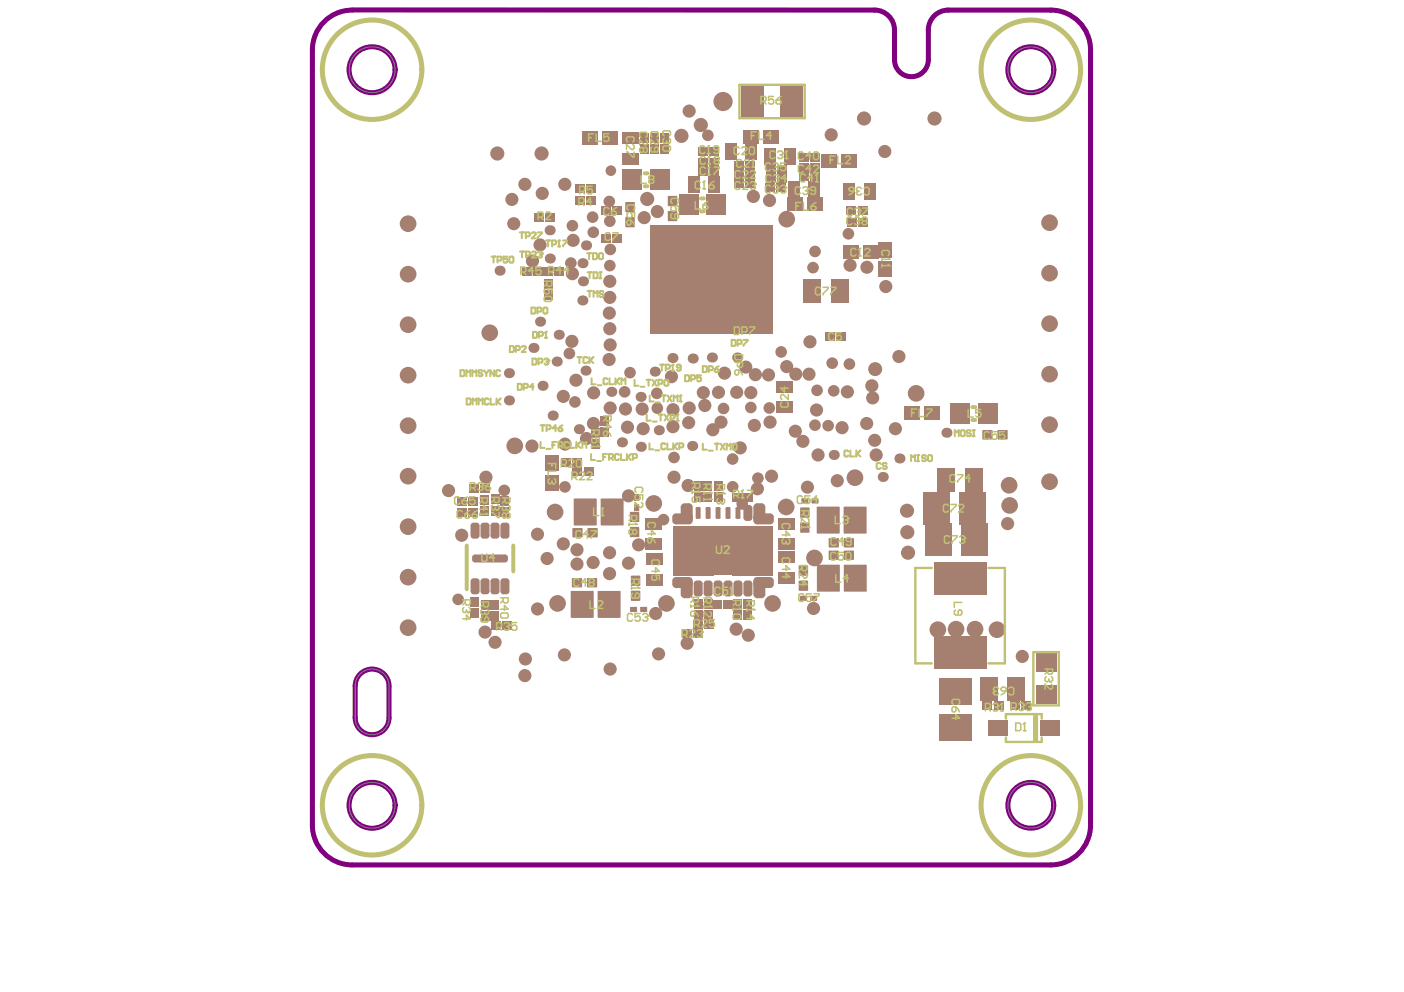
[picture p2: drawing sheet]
<svg xmlns="http://www.w3.org/2000/svg" width="297mm" height="210mm" viewBox="0 0 297 210" stroke-linecap="round" stroke-linejoin="round" font-family="sans-serif">
<path d="M137.5 47.7h26v22.9h-26z" fill="#a57f6f"/>
<g fill="none" stroke="#808080" stroke-width=".21">
<path d="M76.5 142.3a3.6 3.6 0 0 1 3.8-.4 3.6 3.6 0 0 1 2 3.3v6.7a3.6 3.6 0 0 1-3.6 3.6 3.6 3.6 0 0 1-3.6-3.6v-6.7a3.4 3.4 0 0 1 1.4-2.9z"/>
<circle cx="78.7" cy="14.8" r="4.9"/>
<circle cx="218.1" cy="14.8" r="4.9"/>
<circle cx="78.7" cy="170.4" r="4.9"/>
<circle cx="218.1" cy="170.4" r="4.9"/>
</g>
<g fill="#a57f6f">
<path d="M213 91v.2zM213 91l.2 .2h-.2z"/>
<path d="M211 91.2h.2zM211.1 91.1l.1-.1v.2h-.2z"/>
<path d="M211.2 92.8v.2zM211 92.8h.2v.2z"/>
<path d="M213 92.8h.2zM213 92.8h.2l-.2 .2z"/>
<path d="M175.5 118.3v.2zM175.3 118.3h.2v.2z"/>
<path d="M177.3 118.3h.2zM177.3 118.3h.2l-.2 .2z"/>
<path d="M177.3 116.5v.2zM177.3 116.5l.2 .2h-.2z"/>
<path d="M175.3 116.7h.2zM175.4 116.6l.1-.1v.2h-.2z"/>
<path d="M178.7 118.3v.2zM178.5 118.3h.2v.2z"/>
<path d="M180.5 118.3h.2zM180.5 118.3h.2l-.2 .2z"/>
<path d="M180.5 116.5v.2zM180.5 116.5l.2 .2h-.2z"/>
<path d="M178.5 116.7h.2zM178.6 116.6l.1-.1v.2h-.2z"/>
<path d="M175.5 115.6v.3zM175.3 115.6h.2v.3z"/>
<path d="M177.3 115.6h.2zM177.3 115.6h.2l-.2 .3z"/>
<path d="M177.3 113.9v.2zM177.3 113.9l.2 .2h-.2z"/>
<path d="M175.3 114.1h.2zM175.4 113.9h.1v.2h-.2z"/>
<path d="M178.7 115.6v.3zM178.5 115.6h.2v.3z"/>
<path d="M180.5 115.6h.2zM180.5 115.6h.2l-.2 .3z"/>
<path d="M180.5 113.9v.2zM180.5 113.9l.2 .2h-.2z"/>
<path d="M178.5 114.1h.2zM178.6 113.9h.1v.2h-.2z"/>
<path d="M171.6 127v.2zM171.4 127h.2v.2z"/>
<path d="M172.6 127h.3zM172.6 127h.3l-.3 .2z"/>
<path d="M172.6 126.1v.2zM172.6 126.1l.3 .2h-.3z"/>
<path d="M171.4 126.3h.2zM171.4 126.1h.2v.2h-.2z"/>
<path d="M169.4 127v.2zM169.2 127h.2v.2z"/>
<path d="M170.5 127h.2zM170.5 127h.2l-.2 .2z"/>
<path d="M170.5 126.1v.2zM170.5 126.1l.2 .2h-.2z"/>
<path d="M169.2 126.3h.2zM169.3 126.1h.1v.2h-.2z"/>
<path d="M169 123.1h.2zM169 122.9l.2-.1v.3h-.2z"/>
<path d="M169.2 124.8v.2zM169 124.8h.2v.2z"/>
<path d="M170.8 124.8h.2zM170.8 124.8h.2l-.2 .2z"/>
<path d="M170.8 122.8v.3zM170.8 122.8l.2 .3h-.2z"/>
<path d="M171.1 109.3h.2zM171.1 109.3h.2l-.2 .2z"/>
<path d="M171.1 107.4v.2zM171.1 107.4l.2 .2h-.2z"/>
<path d="M169.3 107.6h.2zM169.3 107.4h.2v.2h-.2z"/>
<path d="M169.5 109.3v.2zM169.3 109.3h.2v.2z"/>
<path d="M171.9 106.3v.2zM171.7 106.3h.2v.2z"/>
<path d="M173 106.3h.2zM173 106.3h.2l-.2 .2z"/>
<path d="M173 105.4v.2zM173 105.4l.2 .2h-.2z"/>
<path d="M171.7 105.6h.2zM171.8 105.5l.1-.1v.2h-.2z"/>
<path d="M169.8 106.3v.2zM169.5 106.3h.3v.2z"/>
<path d="M170.8 106.3h.2zM170.8 106.3h.2l-.2 .2z"/>
<path d="M170.8 105.4v.2zM170.8 105.4l.2 .2h-.2z"/>
<path d="M169.5 105.6h.3zM169.6 105.5l.2-.1v.2h-.3z"/>
<path d="M162.9 123.6h.8zM162.9 123.6h.8a.8 .8 0 0 1-.8 .8z"/>
<path d="M162.9 122.1v.8zM162.9 122.1a.8 .8 0 0 1 .8 .8h-.8z"/>
<path d="M159.4 122.9h.8zM159.6 122.3l.6-.2v.8h-.8z"/>
<path d="M160.2 123.6v.8zM159.4 123.6h.8v.8a.8 .8 0 0 1-.8-.8z"/>
<path d="M161.1 125.7h.8zM161.1 125.7h.8a.85 .85 0 0 1-.8 .9z"/>
<path d="M161.1 122.5v.8zM161.1 122.5a.85 .85 0 0 1 .8 .8h-.8z"/>
<path d="M159.4 123.3h.8zM159.6 122.7l.6-.2v.8h-.8z"/>
<path d="M160.2 125.7v.9zM159.4 125.7h.8v.9a.85 .85 0 0 1-.8-.9z"/>
<path d="M158.5 125.5h.7zM158.5 125.5h.7a.69 .69 0 0 1-.7 .7z"/>
<path d="M158.5 122.8v.7zM158.5 122.8a.69 .69 0 0 1 .7 .7h-.7z"/>
<path d="M157.3 123.5h.7zM157.5 123l.5-.2v.7h-.7z"/>
<path d="M158 125.5v.7zM157.3 125.5h.7v.7a.69 .69 0 0 1-.7-.7z"/>
<path d="M161.1 109.7h.8zM161.1 109.7h.8a.85 .85 0 0 1-.8 .9z"/>
<path d="M161.1 106.5v.8zM161.1 106.5a.85 .85 0 0 1 .8 .8h-.8z"/>
<path d="M159.4 107.3h.8zM159.6 106.7l.6-.2v.8h-.8z"/>
<path d="M160.2 109.7v.9zM159.4 109.7h.8v.9a.85 .85 0 0 1-.8-.9z"/>
<path d="M158.5 109.5h.7zM158.5 109.5h.7a.69 .69 0 0 1-.7 .7z"/>
<path d="M158.5 106.8v.7zM158.5 106.8a.69 .69 0 0 1 .7 .7h-.7z"/>
<path d="M157.3 107.5h.7zM157.5 107l.5-.2v.7h-.7z"/>
<path d="M158 109.5v.7zM157.3 109.5h.7v.7a.69 .69 0 0 1-.7-.7z"/>
<path d="M162.9 110.2h.8zM162.9 110.2h.8a.8 .8 0 0 1-.8 .8z"/>
<path d="M162.9 108.6v.8zM162.9 108.6a.8 .8 0 0 1 .8 .8h-.8z"/>
<path d="M159.4 109.4h.8zM159.6 108.9l.6-.3v.8h-.8z"/>
<path d="M160.2 110.2v.8zM159.4 110.2h.8v.8a.8 .8 0 0 1-.8-.8z"/>
<path d="M150.1 125.5h.7zM150.1 125.5h.7a.69 .69 0 0 1-.7 .7z"/>
<path d="M150.1 122.8v.7zM150.1 122.8a.69 .69 0 0 1 .7 .7h-.7z"/>
<path d="M148.9 123.5h.6zM149.1 123l.4-.2v.7h-.6z"/>
<path d="M149.5 125.5v.7zM148.9 125.5h.6v.7a.69 .69 0 0 1-.6-.7z"/>
<path d="M152.2 125.5h.7zM152.2 125.5h.7a.69 .69 0 0 1-.7 .7z"/>
<path d="M152.2 122.8v.7zM152.2 122.8a.69 .69 0 0 1 .7 .7h-.7z"/>
<path d="M151 123.5h.7zM151.2 123l.5-.2v.7h-.7z"/>
<path d="M151.7 125.5v.7zM151 125.5h.7v.7a.69 .69 0 0 1-.7-.7z"/>
<path d="M154.3 125.5h.7zM154.3 125.5h.7a.69 .69 0 0 1-.7 .7z"/>
<path d="M154.3 122.8v.7zM154.3 122.8a.69 .69 0 0 1 .7 .7h-.7z"/>
<path d="M153.1 123.5h.7zM153.3 123l.5-.2v.7h-.7z"/>
<path d="M153.8 125.5v.7zM153.1 125.5h.7v.7a.69 .69 0 0 1-.7-.7z"/>
<path d="M154.3 109.5h.2zM154.3 109.5h.2l-.2 .3z"/>
<path d="M154.3 107.3v.2zM154.3 107.3l.2 .2h-.2z"/>
<path d="M153.5 107.5h.3zM153.5 107.4l.3-.1v.2h-.3z"/>
<path d="M153.8 109.5v.3zM153.5 109.5h.3v.3z"/>
<path d="M152.2 109.5h.2zM152.2 109.5h.2l-.2 .3z"/>
<path d="M152.2 107.3v.2zM152.2 107.3l.2 .2h-.2z"/>
<path d="M151.4 107.5h.3zM151.4 107.4l.3-.1v.2h-.3z"/>
<path d="M151.7 109.5v.3zM151.4 109.5h.3v.3z"/>
<path d="M150.1 109.5h.2zM150.1 109.5h.2l-.2 .3z"/>
<path d="M150.1 107.3v.2zM150.1 107.3l.2 .2h-.2z"/>
<path d="M149.3 107.5h.2zM149.3 107.4l.2-.1v.2h-.2z"/>
<path d="M149.5 109.5v.3zM149.3 109.5h.2v.3z"/>
<path d="M145.8 123.6h.8zM145.8 123.6h.8a.8 .8 0 0 1-.8 .8z"/>
<path d="M145.8 122.1v.8zM145.8 122.1a.8 .8 0 0 1 .8 .8h-.8z"/>
<path d="M142.2 122.9h.8zM142.5 122.3l.5-.2v.8h-.8z"/>
<path d="M143 123.6v.8zM142.2 123.6h.8v.8a.8 .8 0 0 1-.8-.8z"/>
<path d="M145.7 125.7h.9zM145.7 125.7h.9a.85 .85 0 0 1-.9 .9z"/>
<path d="M145.7 122.5v.8zM145.7 122.5a.85 .85 0 0 1 .9 .8h-.9z"/>
<path d="M144 123.3h.9zM144.3 122.7l.6-.2v.8h-.9z"/>
<path d="M144.9 125.7v.9zM144 125.7h.9v.9a.85 .85 0 0 1-.9-.9z"/>
<path d="M145.8 110.2h.8zM145.8 110.2h.8a.8 .8 0 0 1-.8 .8z"/>
<path d="M145.8 108.6v.8zM145.8 108.6a.8 .8 0 0 1 .8 .8h-.8z"/>
<path d="M142.2 109.4h.8zM142.5 108.9l.5-.3v.8h-.8z"/>
<path d="M143 110.2v.8zM142.2 110.2h.8v.8a.8 .8 0 0 1-.8-.8z"/>
<path d="M145.7 109.7h.9zM145.7 109.7h.9a.85 .85 0 0 1-.9 .9z"/>
<path d="M145.7 106.5v.8zM145.7 106.5a.85 .85 0 0 1 .9 .8h-.9z"/>
<path d="M144 107.3h.9zM144.3 106.7l.6-.2v.8h-.9z"/>
<path d="M144.9 109.7v.9zM144 109.7h.9v.9a.85 .85 0 0 1-.9-.9z"/>
<path d="M143.1 46.6h.2zM143.1 46.6h.2l-.2 .2z"/>
<path d="M143.1 44.6v.2zM143.1 44.6l.2 .2h-.2z"/>
<path d="M141.3 44.8h.2zM141.3 44.7l.2-.1v.2h-.2z"/>
<path d="M141.5 46.6v.2zM141.3 46.6h.2v.2z"/>
<path d="M133.5 122h.2zM133.5 121.9l.2-.1v.2h-.2z"/>
<path d="M133.7 123.8v.2zM133.5 123.8h.2v.2z"/>
<path d="M135.3 123.8h.2zM135.3 123.8h.2l-.2 .2z"/>
<path d="M135.3 121.8v.2zM135.3 121.8l.2 .2h-.2z"/>
<path d="M133.5 125.2h.2zM133.5 125h.2v.2h-.2z"/>
<path d="M133.7 126.9v.3zM133.5 126.9h.2v.3z"/>
<path d="M135.3 126.9h.2zM135.3 126.9h.2l-.2 .3z"/>
<path d="M135.3 125v.2zM135.3 125l.2 .2h-.2z"/>
<path d="M135 110.3h.2zM135 110.3h.2l-.2 .2z"/>
<path d="M135 108.3v.2zM135 108.3l.2 .2h-.2z"/>
<path d="M133.3 108.5h.2zM133.3 108.4l.2-.1v.2h-.2z"/>
<path d="M133.5 110.3v.2zM133.3 110.3h.2v.2z"/>
<path d="M135 105.8h.2zM135 105.8h.2l-.2 .2z"/>
<path d="M135 104.5v.2zM135 104.5l.2 .2h-.2z"/>
<path d="M134.1 104.7h.2zM134.2 104.6l.1-.1v.2h-.2z"/>
<path d="M134.3 105.8v.2zM134.1 105.8h.2v.2z"/>
<path d="M135 107.9h.2zM135 107.9h.2l-.2 .2z"/>
<path d="M135 106.7v.2zM135 106.7l.2 .2h-.2z"/>
<path d="M134.1 106.9h.2zM134.2 106.7h.1v.2h-.2z"/>
<path d="M134.3 107.9v.2zM134.1 107.9h.2v.2z"/>
<path d="M134.1 47.9h.2zM134.1 47.9h.2l-.2 .2z"/>
<path d="M134.1 45.9v.2zM134.1 45.9l.2 .2h-.2z"/>
<path d="M132.3 46.1h.2zM132.4 46l.1-.1v.2h-.2z"/>
<path d="M132.5 47.9v.2zM132.3 47.9h.2v.2z"/>
<path d="M126.1 122.3v.2zM126.1 122.3l.2 .2h-.2z"/>
<path d="M124.2 122.5h.2zM124.2 122.4l.2-.1v.2h-.2z"/>
<path d="M124.4 124.1v.2zM124.2 124.1h.2v.2z"/>
<path d="M126.1 124.1h.2zM126.1 124.1h.2l-.2 .2z"/>
<path d="M126.2 111.7v.2zM126.2 111.7l.3 .2h-.3z"/>
<path d="M124.3 111.9h.2zM124.3 111.8l.2-.1v.2h-.2z"/>
<path d="M124.5 113.5v.2zM124.3 113.5h.2v.2z"/>
<path d="M126.2 113.5h.3zM126.2 113.5h.3l-.3 .2z"/>
<path d="M105.9 123h.6zM106.1 122.6l.4-.2v.6h-.6z"/>
<path d="M106.5 125.1v.6zM105.9 125.1h.6v.6a.64 .64 0 0 1-.6-.6z"/>
<path d="M107.1 125.1h.7zM107.1 125.1h.7a.64 .64 0 0 1-.7 .6z"/>
<path d="M107.1 122.4v.6zM107.1 122.4a.64 .64 0 0 1 .7 .6h-.7z"/>
<path d="M99.6 123h.6zM99.7 122.6l.5-.2v.6h-.6z"/>
<path d="M100.2 125.1v.6zM99.6 125.1h.6v.6a.64 .64 0 0 1-.6-.6z"/>
<path d="M100.8 125.1h.7zM100.8 125.1h.7a.64 .64 0 0 1-.7 .6z"/>
<path d="M100.8 122.4v.6zM100.8 122.4a.64 .64 0 0 1 .7 .6h-.7z"/>
<path d="M101.7 123h.6zM101.8 122.6l.5-.2v.6h-.6z"/>
<path d="M102.3 125.1v.6zM101.7 125.1h.6v.6a.64 .64 0 0 1-.6-.6z"/>
<path d="M102.9 125.1h.7zM102.9 125.1h.7a.64 .64 0 0 1-.7 .6z"/>
<path d="M102.9 122.4v.6zM102.9 122.4a.64 .64 0 0 1 .7 .6h-.7z"/>
<path d="M169 119.9h.2zM169 119.7h.2v.2h-.2z"/>
<path d="M169.2 121.6v.2zM169 121.6h.2v.2z"/>
<path d="M170.8 121.6h.2zM170.8 121.6h.2l-.2 .2z"/>
<path d="M170.8 119.7v.2zM170.8 119.7l.2 .2h-.2z"/>
<path d="M171.1 112.5h.2zM171.1 112.5h.2l-.2 .2z"/>
<path d="M171.1 110.6v.2zM171.1 110.6l.2 .2h-.2z"/>
<path d="M169.3 110.8h.2zM169.3 110.6h.2v.2h-.2z"/>
<path d="M169.5 112.5v.2zM169.3 112.5h.2v.2z"/>
<path d="M143.1 43.4h.2zM143.1 43.4h.2l-.2 .2z"/>
<path d="M143.1 41.5v.2zM143.1 41.5l.2 .2h-.2z"/>
<path d="M141.3 41.7h.2zM141.3 41.5h.2v.2h-.2z"/>
<path d="M141.5 43.4v.2zM141.3 43.4h.2v.2z"/>
<path d="M135.6 129.3v.2zM135.4 129.3h.2v.2z"/>
<path d="M136.7 129.3h.2zM136.7 129.3h.2l-.2 .2z"/>
<path d="M136.7 128.4v.2zM136.7 128.4l.2 .2h-.2z"/>
<path d="M135.4 128.6h.2zM135.5 128.5l.1-.1v.2h-.2z"/>
<path d="M133.5 129.3v.2zM133.3 129.3h.2v.2z"/>
<path d="M134.6 129.3h.2zM134.6 129.3h.2l-.2 .2z"/>
<path d="M134.6 128.4v.2zM134.6 128.4l.2 .2h-.2z"/>
<path d="M133.3 128.6h.2zM133.4 128.5l.1-.1v.2h-.2z"/>
<path d="M135 113.4h.2zM135 113.4h.2l-.2 .3z"/>
<path d="M135 111.5v.2zM135 111.5l.2 .2h-.2z"/>
<path d="M133.3 111.7h.2zM133.3 111.5h.2v.2h-.2z"/>
<path d="M133.5 113.4v.3zM133.3 113.4h.2v.3z"/>
<path d="M134.1 44.7h.2zM134.1 44.7h.2l-.2 .2z"/>
<path d="M134.1 42.7v.3zM134.1 42.7l.2 .3h-.2z"/>
<path d="M132.3 43h.2zM132.4 42.8l.1-.1v.3h-.2z"/>
<path d="M132.5 44.7v.2zM132.3 44.7h.2v.2z"/>
<path d="M105.9 111.2h.6zM106.1 110.8l.4-.2v.6h-.6z"/>
<path d="M106.5 113.3v.7zM105.9 113.3h.6v.7a.64 .64 0 0 1-.6-.7z"/>
<path d="M107.1 113.3h.7zM107.1 113.3h.7a.64 .64 0 0 1-.7 .7z"/>
<path d="M107.1 110.6v.6zM107.1 110.6a.64 .64 0 0 1 .7 .6h-.7z"/>
<path d="M101.7 111.2h.6zM101.8 110.8l.5-.2v.6h-.6z"/>
<path d="M102.3 113.3v.7zM101.7 113.3h.6v.7a.64 .64 0 0 1-.6-.7z"/>
<path d="M102.9 113.3h.7zM102.9 113.3h.7a.64 .64 0 0 1-.7 .7z"/>
<path d="M102.9 110.6v.6zM102.9 110.6a.64 .64 0 0 1 .7 .6h-.7z"/>
<path d="M99.6 111.2h.6zM99.7 110.8l.5-.2v.6h-.6z"/>
<path d="M100.2 113.3v.7zM99.6 113.3h.6v.7a.64 .64 0 0 1-.6-.7z"/>
<path d="M100.8 113.3h.7zM100.8 113.3h.7a.64 .64 0 0 1-.7 .7z"/>
<path d="M100.8 110.6v.6zM100.8 110.6a.64 .64 0 0 1 .7 .6h-.7z"/>
<path d="M209.8 91v.2zM209.8 91l.2 .2h-.2z"/>
<path d="M207.8 91.2h.2zM207.9 91.1l.1-.1v.2h-.2z"/>
<path d="M208 92.8v.2zM207.8 92.8h.2v.2z"/>
<path d="M209.8 92.8h.2zM209.8 92.8h.2l-.2 .2z"/>
<path d="M148 125.5h.7zM148 125.5h.7a.69 .69 0 0 1-.7 .7z"/>
<path d="M148 122.8v.7zM148 122.8a.69 .69 0 0 1 .7 .7h-.7z"/>
<path d="M146.8 123.5h.6zM147 123l.4-.2v.7h-.6z"/>
<path d="M147.4 125.5v.7zM146.8 125.5h.6v.7a.69 .69 0 0 1-.6-.7z"/>
<path d="M156.4 125.5h.7zM156.4 125.5h.7a.69 .69 0 0 1-.7 .7z"/>
<path d="M156.4 122.8v.7zM156.4 122.8a.69 .69 0 0 1 .7 .7h-.7z"/>
<path d="M155.2 123.5h.7zM155.4 123l.5-.2v.7h-.7z"/>
<path d="M155.9 125.5v.7zM155.2 125.5h.7v.7a.69 .69 0 0 1-.7-.7z"/>
<path d="M127.3 111v.2zM127.1 111h.2v.2z"/>
<path d="M131.7 111h.2zM131.7 111h.2l-.2 .2z"/>
<path d="M131.7 105.5v.2zM131.7 105.5l.2 .2h-.2z"/>
<path d="M127.1 105.7h.2zM127.1 105.6l.2-.1v.2h-.2z"/>
<path d="M156.4 109.5h.3zM156.4 109.5h.3l-.3 .3z"/>
<path d="M156.4 107.3v.2zM156.4 107.3l.3 .2h-.3z"/>
<path d="M155.6 107.5h.3zM155.6 107.4l.3-.1v.2h-.3z"/>
<path d="M155.9 109.5v.3zM155.6 109.5h.3v.3z"/>
<path d="M148 109.5h.2zM148 109.5h.2l-.2 .3z"/>
<path d="M148 107.3v.2zM148 107.3l.2 .2h-.2z"/>
<path d="M147.2 107.5h.2zM147.2 107.4l.2-.1v.2h-.2z"/>
<path d="M147.4 109.5v.3zM147.2 109.5h.2v.3z"/>
<path d="M103.8 123h.6zM104 122.6l.4-.2v.6h-.6z"/>
<path d="M104.4 125.1v.6zM103.8 125.1h.6v.6a.64 .64 0 0 1-.6-.6z"/>
<path d="M105 125.1h.7zM105 125.1h.7a.64 .64 0 0 1-.7 .6z"/>
<path d="M105 122.4v.6zM105 122.4a.64 .64 0 0 1 .7 .6h-.7z"/>
<path d="M122.9 122.3v.2zM122.9 122.3l.3 .2h-.3z"/>
<path d="M121 122.5h.2zM121.1 122.4l.1-.1v.2h-.2z"/>
<path d="M121.2 124.1v.2zM121 124.1h.2v.2z"/>
<path d="M122.9 124.1h.3zM122.9 124.1h.3l-.3 .2z"/>
<path d="M99.9 118h.6zM100.1 117.5l.4-.2v.7h-.6z"/>
<path d="M100.5 118.4v.6zM99.9 118.4h.6v.6a.64 .64 0 0 1-.6-.6z"/>
<path d="M106.8 118.4h.7zM106.8 118.4h.7a.64 .64 0 0 1-.7 .6z"/>
<path d="M106.8 117.3v.7zM106.8 117.3a.64 .64 0 0 1 .7 .7h-.7z"/>
<path d="M123.1 111.7v.2zM123.1 111.7l.2 .2h-.2z"/>
<path d="M121.1 111.9h.2zM121.2 111.8l.1-.1v.2h-.2z"/>
<path d="M121.3 113.5v.2zM121.1 113.5h.2v.2z"/>
<path d="M123.1 113.5h.2zM123.1 113.5h.2l-.2 .2z"/>
<path d="M121.6 111v.2zM121.4 111h.2v.2z"/>
<path d="M126 111h.2zM126 111h.2l-.2 .2z"/>
<path d="M126 105.5v.2zM126 105.5l.2 .2h-.2z"/>
<path d="M121.4 105.7h.2zM121.4 105.6l.2-.1v.2h-.2z"/>
<path d="M177.5 119.5v.2zM177.5 119.5l.2 .2h-.2z"/>
<path d="M172.8 119.7h.2zM172.9 119.5h.1v.2h-.2z"/>
<path d="M173 125v.2zM172.8 125h.2v.2z"/>
<path d="M177.5 125h.2zM177.5 125h.2l-.2 .2z"/>
<path d="M183.2 119.5v.2zM183.2 119.5l.2 .2h-.2z"/>
<path d="M178.5 119.7h.2zM178.6 119.5h.1v.2h-.2z"/>
<path d="M178.7 125v.2zM178.5 125h.2v.2z"/>
<path d="M183.2 125h.2zM183.2 125h.2l-.2 .2z"/>
<path d="M177.4 107.2v.2zM177.4 107.2l.3 .2h-.3z"/>
<path d="M172.8 107.4h.2zM172.9 107.3l.1-.1v.2h-.2z"/>
<path d="M173 112.7v.2zM172.8 112.7h.2v.2z"/>
<path d="M177.4 112.7h.3zM177.4 112.7h.3l-.3 .2z"/>
<path d="M183.1 107.2v.2zM183.1 107.2l.2 .2h-.2z"/>
<path d="M178.5 107.4h.2zM178.5 107.3l.2-.1v.2h-.2z"/>
<path d="M178.7 112.7v.2zM178.5 112.7h.2v.2z"/>
<path d="M183.1 112.7h.2zM183.1 112.7h.2l-.2 .2z"/>
<path d="M121 130.5v.2zM120.7 130.5h.3v.2z"/>
<path d="M125.4 130.5h.2zM125.4 130.5h.2l-.2 .2z"/>
<path d="M125.4 125v.3zM125.4 125l.2 .3h-.2z"/>
<path d="M120.7 125.3h.3zM120.8 125.1l.2-.1v.3h-.3z"/>
<path d="M103.8 111.2h.6zM104 110.8l.4-.2v.6h-.6z"/>
<path d="M104.4 113.3v.7zM103.8 113.3h.6v.7a.64 .64 0 0 1-.6-.7z"/>
<path d="M105 113.3h.7zM105 113.3h.7a.64 .64 0 0 1-.7 .7z"/>
<path d="M105 110.6v.6zM105 110.6a.64 .64 0 0 1 .7 .6h-.7z"/>
<path d="M126.7 130.5v.2zM126.4 130.5h.3v.2z"/>
<path d="M131.1 130.5h.2zM131.1 130.5h.2l-.2 .2z"/>
<path d="M131.1 125v.3zM131.1 125l.2 .3h-.2z"/>
<path d="M126.4 125.3h.3zM126.5 125.1l.2-.1v.3h-.3z"/>
<circle cx="153.1" cy="86.4" r="1.23"/>
<circle cx="152" cy="83" r="1.39"/>
<circle cx="149.1" cy="85.8" r="1.39"/>
<circle cx="152.5" cy="89.3" r="1.39"/>
<circle cx="140.4" cy="109.9" r="1.23"/>
<circle cx="135.9" cy="86.5" r="1.39"/>
<circle cx="139" cy="83.2" r="1.23"/>
<circle cx="139.1" cy="86.4" r="1.23"/>
<circle cx="142.4" cy="90.3" r="1.39"/>
<circle cx="142.6" cy="96.8" r="1.23"/>
<circle cx="142.6" cy="101" r="1.39"/>
<circle cx="145.6" cy="102.7" r="1.39"/>
<circle cx="113.7" cy="113" r="1.39"/>
<circle cx="129.1" cy="73" r="1.39"/>
<circle cx="114.7" cy="40.9" r="1.39"/>
<circle cx="124.1" cy="92.8" r="1.39"/>
<circle cx="156.6" cy="94.8" r="1.39"/>
<circle cx="176.1" cy="76.8" r="1.23"/>
<circle cx="108.3" cy="42.2" r="1.39"/>
<circle cx="179.7" cy="77" r="1.23"/>
<circle cx="144.2" cy="28.7" r="1.5"/>
<circle cx="136.9" cy="42.1" r="1.5"/>
<circle cx="190.2" cy="75.4" r="1.39"/>
<circle cx="172.3" cy="118.1" r="1.76"/>
<circle cx="105.2" cy="32.5" r="1.5"/>
<circle cx="114.6" cy="32.5" r="1.5"/>
<circle cx="118" cy="127.7" r="1.76"/>
<circle cx="106.7" cy="103.8" r="1.23"/>
<circle cx="112.5" cy="94.4" r="1.39"/>
<circle cx="119.5" cy="94" r="1.39"/>
<circle cx="108.9" cy="94.3" r="1.76"/>
<circle cx="183.4" cy="56.5" r="1.39"/>
<circle cx="179.8" cy="56.1" r="1.39"/>
<circle cx="138.3" cy="106.5" r="1.76"/>
<circle cx="166.3" cy="107.3" r="1.76"/>
<circle cx="170.8" cy="103.1" r="1.39"/>
<circle cx="129" cy="117" r="1.39"/>
<circle cx="133" cy="119.2" r="1.39"/>
<circle cx="125.5" cy="119" r="1.39"/>
<circle cx="129" cy="121.4" r="1.39"/>
<circle cx="125.6" cy="89.6" r="1.39"/>
<circle cx="155" cy="97.1" r="1.23"/>
<circle cx="119.5" cy="103" r="1.23"/>
<circle cx="157" cy="106.6" r="1.23"/>
<circle cx="155" cy="103" r="1.23"/>
<circle cx="160.2" cy="103.4" r="1.39"/>
<circle cx="129.2" cy="36.1" r="1.12"/>
<circle cx="103.6" cy="70.4" r="1.76"/>
<circle cx="111.2" cy="139.4" r="1.39"/>
<circle cx="111" cy="143" r="1.39"/>
<circle cx="104.7" cy="135.9" r="1.39"/>
<circle cx="96.9" cy="126.8" r="1.23"/>
<circle cx="138.7" cy="129.8" r="1.39"/>
<circle cx="97.7" cy="113.3" r="1.39"/>
<circle cx="94.9" cy="103.8" r="1.39"/>
<circle cx="139.3" cy="138.4" r="1.39"/>
<circle cx="119.4" cy="138.6" r="1.39"/>
<circle cx="140" cy="49.7" r="1.39"/>
<circle cx="140" cy="56.1" r="1.39"/>
<circle cx="132.1" cy="82.9" r="1.23"/>
<circle cx="187.2" cy="32.1" r="1.39"/>
<circle cx="187.4" cy="60.6" r="1.39"/>
<circle cx="184.6" cy="84.2" r="1.39"/>
<circle cx="184.5" cy="81.6" r="1.39"/>
<circle cx="183.4" cy="89.6" r="1.39"/>
<circle cx="162.8" cy="86.3" r="1.23"/>
<circle cx="159.6" cy="90" r="1.39"/>
<circle cx="163.2" cy="100.8" r="1.39"/>
<circle cx="172.9" cy="82.6" r="1.23"/>
<circle cx="162.9" cy="89.3" r="1.39"/>
<circle cx="150.8" cy="90.9" r="1.39"/>
<circle cx="145.7" cy="89.4" r="1.39"/>
<circle cx="169.9" cy="93.4" r="1.39"/>
<circle cx="179.3" cy="82.9" r="1.39"/>
<circle cx="153" cy="21.5" r="2.03"/>
<circle cx="160.3" cy="101.2" r="1.23"/>
<circle cx="102.6" cy="133.8" r="1.39"/>
<circle cx="102.8" cy="101" r="1.39"/>
<circle cx="177.1" cy="101.7" r="1.39"/>
<circle cx="117.4" cy="108.3" r="1.76"/>
<circle cx="115.8" cy="118.2" r="1.39"/>
<circle cx="132.8" cy="90.4" r="1.39"/>
<circle cx="136.1" cy="90.7" r="1.39"/>
<circle cx="113.7" cy="128.9" r="1.39"/>
<circle cx="119.2" cy="115.1" r="1.39"/>
<circle cx="155.8" cy="133.1" r="1.39"/>
<circle cx="185.1" cy="93.2" r="1.39"/>
<circle cx="189.4" cy="90.7" r="1.39"/>
<circle cx="213.6" cy="107" r="1.76"/>
<circle cx="173.1" cy="96.3" r="1.39"/>
<circle cx="185.4" cy="96.3" r="1.39"/>
<circle cx="145.4" cy="136.1" r="1.39"/>
<circle cx="141" cy="127.7" r="1.76"/>
<circle cx="172.1" cy="128.7" r="1.39"/>
<circle cx="133" cy="104.9" r="1.39"/>
<circle cx="122.1" cy="119.3" r="1.39"/>
<circle cx="122.1" cy="116.3" r="1.39"/>
<circle cx="163.5" cy="127.7" r="1.76"/>
<circle cx="135.1" cy="115.3" r="1.39"/>
<circle cx="213.2" cy="110.8" r="1.39"/>
<circle cx="213.5" cy="102.7" r="1.76"/>
<circle cx="129.1" cy="141.6" r="1.39"/>
<circle cx="216.3" cy="138.9" r="1.39"/>
<circle cx="180.9" cy="101.1" r="1.76"/>
<circle cx="168.3" cy="91.2" r="1.39"/>
<circle cx="172.4" cy="90" r="1.23"/>
<circle cx="172.8" cy="86.8" r="1.39"/>
<circle cx="210.9" cy="133.2" r="1.76"/>
<circle cx="198.4" cy="133.2" r="1.76"/>
<circle cx="202.3" cy="133.1" r="1.76"/>
<circle cx="206.3" cy="133.1" r="1.76"/>
<circle cx="192.1" cy="117" r="1.5"/>
<circle cx="192" cy="112.6" r="1.5"/>
<circle cx="153" cy="116.5" r="1.39"/>
<circle cx="153" cy="112.9" r="1.39"/>
<circle cx="153" cy="119.8" r="1.39"/>
<circle cx="159.4" cy="41.6" r="1.39"/>
<circle cx="162.8" cy="42.4" r="1.39"/>
<circle cx="166.4" cy="46.4" r="1.76"/>
<circle cx="145.8" cy="23.5" r="1.39"/>
<circle cx="148.3" cy="26.4" r="1.5"/>
<circle cx="171.4" cy="72.3" r="1.39"/>
<circle cx="165.3" cy="74.5" r="1.23"/>
<circle cx="168.4" cy="79.2" r="1.39"/>
<circle cx="132.3" cy="86.5" r="1.39"/>
<circle cx="158.9" cy="86.2" r="1.23"/>
<circle cx="114.3" cy="51.8" r="1.39"/>
<circle cx="129.1" cy="52.8" r="1.23"/>
<circle cx="145.8" cy="86.3" r="1.39"/>
<circle cx="155.9" cy="83" r="1.39"/>
<circle cx="158.9" cy="83.1" r="1.39"/>
<circle cx="185.2" cy="78.1" r="1.48"/>
<circle cx="171.2" cy="79.2" r="1.39"/>
<circle cx="166.4" cy="77.6" r="1.39"/>
<circle cx="157.8" cy="77.7" r="1.39"/>
<circle cx="162.6" cy="79.3" r="1.39"/>
<circle cx="176.4" cy="82.7" r="1.23"/>
<circle cx="175.2" cy="90.1" r="1.23"/>
<circle cx="178.2" cy="90.5" r="1.39"/>
<circle cx="128.9" cy="76.1" r="1.39"/>
<circle cx="140" cy="68.9" r="1.39"/>
<circle cx="145.4" cy="68.9" r="1.39"/>
<circle cx="150.7" cy="68.9" r="1.39"/>
<circle cx="156.1" cy="68.9" r="1.39"/>
<circle cx="161.4" cy="68.9" r="1.39"/>
<circle cx="140" cy="62.5" r="1.39"/>
<circle cx="145.4" cy="49.7" r="1.39"/>
<circle cx="150.7" cy="62.5" r="1.39"/>
<circle cx="156.1" cy="62.5" r="1.39"/>
<circle cx="145.4" cy="62.5" r="1.39"/>
<circle cx="150.7" cy="56.1" r="1.39"/>
<circle cx="161.4" cy="62.5" r="1.39"/>
<circle cx="145.4" cy="56.1" r="1.39"/>
<circle cx="156.1" cy="56.1" r="1.39"/>
<circle cx="161.4" cy="56.1" r="1.39"/>
<circle cx="150.7" cy="49.7" r="1.39"/>
<circle cx="156.1" cy="49.7" r="1.39"/>
<circle cx="161.4" cy="49.7" r="1.39"/>
<circle cx="182.8" cy="25.1" r="1.5"/>
<circle cx="197.7" cy="25.1" r="1.5"/>
<circle cx="86.3" cy="132.8" r="1.76"/>
<circle cx="86.3" cy="122.1" r="1.76"/>
<circle cx="86.3" cy="100.8" r="1.76"/>
<circle cx="86.3" cy="111.4" r="1.76"/>
<circle cx="86.3" cy="79.4" r="1.76"/>
<circle cx="86.3" cy="68.7" r="1.76"/>
<circle cx="86.3" cy="58" r="1.76"/>
<circle cx="222.1" cy="89.9" r="1.76"/>
<circle cx="222.1" cy="79.2" r="1.76"/>
<circle cx="222.1" cy="68.5" r="1.76"/>
<circle cx="222.1" cy="57.8" r="1.76"/>
<circle cx="222.1" cy="47.1" r="1.76"/>
<circle cx="86.3" cy="47.3" r="1.76"/>
<circle cx="86.3" cy="90.1" r="1.76"/>
<circle cx="159.8" cy="79.3" r="1.39"/>
<circle cx="153.3" cy="79" r="1.39"/>
<circle cx="129.1" cy="86.3" r="1.39"/>
<circle cx="108.7" cy="47.3" r="1.39"/>
<circle cx="112.7" cy="55.2" r="1.39"/>
<circle cx="111" cy="39" r="1.39"/>
<circle cx="129" cy="46.8" r="1.23"/>
<circle cx="119.5" cy="39" r="1.39"/>
<circle cx="148.8" cy="83.1" r="1.39"/>
<circle cx="142.4" cy="86.7" r="1.39"/>
<circle cx="142.1" cy="79.7" r="1.39"/>
<circle cx="133.3" cy="78.9" r="1.23"/>
<circle cx="121.8" cy="80.5" r="1.39"/>
<circle cx="119.2" cy="83.9" r="1.39"/>
<circle cx="121.6" cy="85" r="1.23"/>
<circle cx="125.6" cy="83.1" r="1.39"/>
<circle cx="120.5" cy="74.8" r="1.23"/>
<circle cx="121" cy="72.2" r="1.39"/>
<circle cx="129" cy="69.6" r="1.39"/>
<circle cx="128.9" cy="66.2" r="1.39"/>
<circle cx="129" cy="62.9" r="1.39"/>
<circle cx="129" cy="59.5" r="1.39"/>
<circle cx="129" cy="56.2" r="1.23"/>
<circle cx="121.3" cy="50.9" r="1.39"/>
<circle cx="149.8" cy="28.6" r="1.23"/>
<circle cx="139.1" cy="44.8" r="1.39"/>
<circle cx="125.4" cy="45.9" r="1.23"/>
<circle cx="125.5" cy="49.1" r="1.23"/>
<circle cx="120.8" cy="55.7" r="1.23"/>
<circle cx="121.1" cy="57.9" r="1.39"/>
<circle cx="191.9" cy="108.1" r="1.5"/>
<circle cx="158.3" cy="134.4" r="1.39"/>
<circle cx="172" cy="56.6" r="1.23"/>
<circle cx="121.1" cy="47.8" r="1.23"/>
<circle cx="128.9" cy="42.6" r="1.23"/>
<circle cx="136.3" cy="46.1" r="1.39"/>
<circle cx="175.9" cy="28.5" r="1.39"/>
<circle cx="172.4" cy="53.2" r="1.23"/>
<circle cx="179.5" cy="49.5" r="1.23"/>
<circle cx="193.8" cy="83.2" r="1.76"/>
<circle cx="222.1" cy="101.9" r="1.76"/>
<circle cx="186.8" cy="100.9" r="1.07"/>
<circle cx="176.4" cy="96.3" r="1.07"/>
<circle cx="150.6" cy="75.6" r="1.07"/>
<circle cx="146.6" cy="75.9" r="1.07"/>
<circle cx="142.3" cy="75.8" r="1.07"/>
<circle cx="135.5" cy="84" r="1.07"/>
<circle cx="129.3" cy="82.9" r="1.07"/>
<circle cx="116.9" cy="87.9" r="1.07"/>
<circle cx="118.2" cy="70.8" r="1.07"/>
<circle cx="116.3" cy="54.7" r="1.07"/>
<circle cx="116.3" cy="48.7" r="1.07"/>
<circle cx="107.7" cy="79" r="1.07"/>
<circle cx="146.4" cy="94.4" r="1.07"/>
<circle cx="135.6" cy="94.5" r="1.07"/>
<circle cx="123.9" cy="78.4" r="1.07"/>
<circle cx="124" cy="51.9" r="1.07"/>
<circle cx="117.8" cy="76.5" r="1.07"/>
<circle cx="107.7" cy="84.7" r="1.07"/>
<circle cx="200.2" cy="91.6" r="1.07"/>
<circle cx="190.3" cy="97" r="1.07"/>
<circle cx="139.4" cy="91" r="1.07"/>
<circle cx="156" cy="75.6" r="1.07"/>
<circle cx="122.5" cy="90.8" r="1.07"/>
<circle cx="114.8" cy="81.6" r="1.07"/>
<circle cx="112.9" cy="73.6" r="1.07"/>
<circle cx="123.2" cy="63.6" r="1.07"/>
<circle cx="105.7" cy="57.3" r="1.07"/>
<circle cx="123.2" cy="55.7" r="1.07"/>
<circle cx="131.6" cy="93.6" r="1.07"/>
<circle cx="138.5" cy="78.6" r="1.07"/>
<circle cx="123.3" cy="59.5" r="1.07"/>
<circle cx="114.3" cy="68.1" r="1.07"/>
</g>
<g fill="#a57f6f">
<path d="M219.2 138.3h4.3v3.9h-4.3z" fill-rule="evenodd"/>
<path d="M210.3 148.4h1.9v1.7h-1.9z" fill-rule="evenodd"/>
<path d="M213.8 148.4h1.9v1.7h-1.9z" fill-rule="evenodd"/>
<path d="M211 91.2l.2-.2h1.8l.2 .2v1.6l-.2 .2h-1.8l-.2-.2z" fill-rule="evenodd"/>
<path d="M185.7 55.3h3v3.4h-3z" fill-rule="evenodd"/>
<path d="M182.6 51.8h3.4v3h-3.4z" fill-rule="evenodd"/>
<path d="M182.8 38.7h2.4v3.4h-2.4z" fill-rule="evenodd"/>
<path d="M175.3 116.7l.2-.2h1.8l.2 .2v1.6l-.2 .2h-1.8l-.2-.2z" fill-rule="evenodd"/>
<path d="M178.5 116.7l.2-.2h1.8l.2 .2v1.6l-.2 .2h-1.8l-.2-.2z" fill-rule="evenodd"/>
<path d="M175.3 114.1l.2-.2h1.8l.2 .2v1.5l-.2 .3h-1.8l-.2-.3z" fill-rule="evenodd"/>
<path d="M178.5 114.1l.2-.2h1.8l.2 .2v1.5l-.2 .3h-1.8l-.2-.3z" fill-rule="evenodd"/>
<path d="M174.6 70.4h1.9v1.7h-1.9z" fill-rule="evenodd"/>
<path d="M176.9 70.4h1.9v1.7h-1.9z" fill-rule="evenodd"/>
<path d="M178.4 51.8h3.4v3h-3.4z" fill-rule="evenodd"/>
<path d="M179.2 43.7h1.9v1.7h-1.9z" fill-rule="evenodd"/>
<path d="M179.3 46.2h2v1.8h-2z" fill-rule="evenodd"/>
<path d="M178.5 38.7h2.4v3.4h-2.4z" fill-rule="evenodd"/>
<path d="M171.4 126.3l.2-.2h1l.3 .2v.7l-.3 .2h-1l-.2-.2z" fill-rule="evenodd"/>
<path d="M169.2 126.3l.2-.2h1.1l.2 .2v.7l-.2 .2h-1.1l-.2-.2z" fill-rule="evenodd"/>
<path d="M169 123.1l.2-.3h1.6l.2 .3v1.7l-.2 .2h-1.6l-.2-.2z" fill-rule="evenodd"/>
<path d="M169.3 107.6l.2-.2h1.6l.2 .2v1.7l-.2 .2h-1.6l-.2-.2z" fill-rule="evenodd"/>
<path d="M171.7 105.6l.2-.2h1.1l.2 .2v.7l-.2 .2h-1.1l-.2-.2z" fill-rule="evenodd"/>
<path d="M169.5 105.6l.3-.2h1l.2 .2v.7l-.2 .2h-1l-.3-.2z" fill-rule="evenodd"/>
<path d="M169 36.5h2v1.7h-2z" fill-rule="evenodd"/>
<path d="M171.4 36.5h1.9v1.7h-1.9z" fill-rule="evenodd"/>
<path d="M171.1 38.4h2.4v3.4h-2.4z" fill-rule="evenodd"/>
<path d="M166.8 38.4h2.5v3.4h-2.5z" fill-rule="evenodd"/>
<path d="M169.1 32.4h1.9v1.7h-1.9z" fill-rule="evenodd"/>
<path d="M171.4 32.4h1.9v1.7h-1.9z" fill-rule="evenodd"/>
<path d="M165.2 18.3h4.7v6.4h-4.7z" fill-rule="evenodd"/>
<path d="M157.4 129.2h1.7v1.9h-1.7z" fill-rule="evenodd"/>
<path d="M159.4 122.9l.8-.8h2.7l.8 .8v.7l-.8 .8h-2.7l-.8-.8z" fill-rule="evenodd"/>
<path d="M159.4 123.3l.8-.8h.9l.8 .8v2.4l-.8 .9h-.9l-.8-.9z" fill-rule="evenodd"/>
<path d="M157.3 123.5l.7-.7h.5l.7 .7v2l-.7 .7h-.5l-.7-.7z" fill-rule="evenodd"/>
<path d="M157.4 126.8h1.7v1.9h-1.7z" fill-rule="evenodd"/>
<path d="M159.4 107.3l.8-.8h.9l.8 .8v2.4l-.8 .9h-.9l-.8-.9z" fill-rule="evenodd"/>
<path d="M157.3 107.5l.7-.7h.5l.7 .7v2l-.7 .7h-.5l-.7-.7z" fill-rule="evenodd"/>
<path d="M159.4 109.4l.8-.8h2.7l.8 .8v.8l-.8 .8h-2.7l-.8-.8z" fill-rule="evenodd"/>
<path d="M157.3 104.3h1.9v1.8h-1.9z" fill-rule="evenodd"/>
<path d="M157.8 36h1.9v1.7h-1.9z" fill-rule="evenodd"/>
<path d="M162.1 36.8h1.9v1.8h-1.9z" fill-rule="evenodd"/>
<path d="M162 38.7h1.9v1.8h-1.9z" fill-rule="evenodd"/>
<path d="M162.1 34.9h1.9v1.8h-1.9z" fill-rule="evenodd"/>
<path d="M157.8 37.9h1.9v1.7h-1.9z" fill-rule="evenodd"/>
<path d="M161.4 27.5h3.4v2.9h-3.4z" fill-rule="evenodd"/>
<path d="M157.2 27.5h3.4v2.9h-3.4z" fill-rule="evenodd"/>
<path d="M157.7 30.5h2.4v3.4h-2.4z" fill-rule="evenodd"/>
<path d="M156.8 18.3h4.7v6.4h-4.7z" fill-rule="evenodd"/>
<path d="M149.1 131.3h1.9v1.7h-1.9z" fill-rule="evenodd"/>
<path d="M148.9 129.2h1.8v1.9h-1.8z" fill-rule="evenodd"/>
<path d="M148.9 123.5l.6-.7h.6l.7 .7v2l-.7 .7h-.6l-.6-.7z" fill-rule="evenodd"/>
<path d="M151 123.5l.7-.7h.5l.7 .7v2l-.7 .7h-.5l-.7-.7z" fill-rule="evenodd"/>
<path d="M153.1 123.5l.7-.7h.5l.7 .7v2l-.7 .7h-.5l-.7-.7z" fill-rule="evenodd"/>
<path d="M148.9 126.8h1.8v1.9h-1.8z" fill-rule="evenodd"/>
<path d="M148.8 104.2h1.7v1.9h-1.7z" fill-rule="evenodd"/>
<path d="M153.5 107.5l.3-.2h.5l.2 .2v2l-.2 .3h-.5l-.3-.3z" fill-rule="evenodd"/>
<path d="M151.4 107.5l.3-.2h.5l.2 .2v2l-.2 .3h-.5l-.3-.3z" fill-rule="evenodd"/>
<path d="M149.3 107.5l.2-.2h.6l.2 .2v2l-.2 .3h-.6l-.2-.3z" fill-rule="evenodd"/>
<path d="M151.2 104.2h1.7v1.9h-1.7z" fill-rule="evenodd"/>
<path d="M150.2 35.4h1.9v1.8h-1.9z" fill-rule="evenodd"/>
<path d="M149.9 37.3h2.5v3.4h-2.5z" fill-rule="evenodd"/>
<path d="M153.4 30.5h2.4v3.4h-2.4z" fill-rule="evenodd"/>
<path d="M150.2 31.2h1.9v1.8h-1.9z" fill-rule="evenodd"/>
<path d="M144.4 133.2h1.9v1.8h-1.9z" fill-rule="evenodd"/>
<path d="M143 122.1h2.8l.8 .8v.7l-.8 .8h-2.8l-.8-.8v-.7z" fill-rule="evenodd"/>
<path d="M144 123.3l.9-.8h.8l.9 .8v2.4l-.9 .9h-.8l-.9-.9z" fill-rule="evenodd"/>
<path d="M142.2 109.4l.8-.8h2.8l.8 .8v.8l-.8 .8h-2.8l-.8-.8z" fill-rule="evenodd"/>
<path d="M144 107.3l.9-.8h.8l.9 .8v2.4l-.9 .9h-.8l-.9-.9z" fill-rule="evenodd"/>
<path d="M141.3 44.8l.2-.2h1.6l.2 .2v1.8l-.2 .2h-1.6l-.2-.2z" fill-rule="evenodd"/>
<path d="M139.8 30.6h1.7v1.9h-1.7z" fill-rule="evenodd"/>
<path d="M139.8 28.3h1.7v1.9h-1.7z" fill-rule="evenodd"/>
<path d="M133.5 122l.2-.2h1.6l.2 .2v1.8l-.2 .2h-1.6l-.2-.2z" fill-rule="evenodd"/>
<path d="M133.5 125.2l.2-.2h1.6l.2 .2v1.7l-.2 .3h-1.6l-.2-.3z" fill-rule="evenodd"/>
<path d="M133.3 108.5l.2-.2h1.5l.2 .2v1.8l-.2 .2h-1.5l-.2-.2z" fill-rule="evenodd"/>
<path d="M134.1 104.7l.2-.2h.7l.2 .2v1.1l-.2 .2h-.7l-.2-.2z" fill-rule="evenodd"/>
<path d="M134.1 106.9l.2-.2h.7l.2 .2v1l-.2 .2h-.7l-.2-.2z" fill-rule="evenodd"/>
<path d="M132.3 46.1l.2-.2h1.6l.2 .2v1.8l-.2 .2h-1.6l-.2-.2z" fill-rule="evenodd"/>
<path d="M131.7 35.8h4.2v4.5h-4.2z" fill-rule="evenodd"/>
<path d="M131.7 28h3.4v2.5h-3.4z" fill-rule="evenodd"/>
<path d="M135.5 30.6h1.8v1.9h-1.8z" fill-rule="evenodd"/>
<path d="M135.5 28.3h1.8v1.9h-1.8z" fill-rule="evenodd"/>
<path d="M137.6 30.6h1.8v1.9h-1.8z" fill-rule="evenodd"/>
<path d="M137.6 28.3h1.8v1.9h-1.8z" fill-rule="evenodd"/>
<path d="M124.2 122.5l.2-.2h1.7l.2 .2v1.6l-.2 .2h-1.7l-.2-.2z" fill-rule="evenodd"/>
<path d="M124.3 111.9l.2-.2h1.7l.3 .2v1.6l-.3 .2h-1.7l-.2-.2z" fill-rule="evenodd"/>
<path d="M123.6 98.9h1.9v1.7h-1.9z" fill-rule="evenodd"/>
<path d="M125 90.7h1.8v1.9h-1.8z" fill-rule="evenodd"/>
<path d="M127.1 90.5h1.7v1.9h-1.7z" fill-rule="evenodd"/>
<path d="M127.1 88.1h1.7v2h-1.7z" fill-rule="evenodd"/>
<path d="M127.2 43.7h1.9v1.7h-1.9z" fill-rule="evenodd"/>
<path d="M127.2 49.7h1.9v1.7h-1.9z" fill-rule="evenodd"/>
<path d="M124 39.1h2v1.7h-2z" fill-rule="evenodd"/>
<path d="M127.3 27.7h3.4v3h-3.4z" fill-rule="evenodd"/>
<path d="M123.1 27.7h3.4v3h-3.4z" fill-rule="evenodd"/>
<path d="M118.9 97h1.9v1.7h-1.9z" fill-rule="evenodd"/>
<path d="M115.3 96.3h3v3.4h-3z" fill-rule="evenodd"/>
<path d="M115.2 61.4h1.7v2h-1.7z" fill-rule="evenodd"/>
<path d="M115 56.6h1.9v1.8h-1.9z" fill-rule="evenodd"/>
<path d="M117.4 56.6h1.9v1.8h-1.9z" fill-rule="evenodd"/>
<path d="M115.4 45.1h2v1.7h-2z" fill-rule="evenodd"/>
<path d="M106.2 131.4h2v1.8h-2z" fill-rule="evenodd"/>
<path d="M105.9 123l.6-.6h.6l.7 .6v2.1l-.7 .6h-.6l-.6-.6z" fill-rule="evenodd"/>
<path d="M105.9 107.4h1.8v1.9h-1.8z" fill-rule="evenodd"/>
<path d="M105.9 105h1.8v1.9h-1.8z" fill-rule="evenodd"/>
<path d="M110.5 56.6h1.9v1.8h-1.9z" fill-rule="evenodd"/>
<path d="M101.7 129.4h1.8v1.9h-1.8z" fill-rule="evenodd"/>
<path d="M99.6 128.8h1.7v1.9h-1.7z" fill-rule="evenodd"/>
<path d="M99.6 123l.6-.6h.6l.7 .6v2.1l-.7 .6h-.6l-.6-.6z" fill-rule="evenodd"/>
<path d="M101.7 123l.6-.6h.6l.7 .6v2.1l-.7 .6h-.6l-.6-.6z" fill-rule="evenodd"/>
<path d="M99.6 126.4h1.7v1.9h-1.7z" fill-rule="evenodd"/>
<path d="M101.7 107.1h1.8v1.9h-1.8z" fill-rule="evenodd"/>
<path d="M101.7 104.8h1.8v1.9h-1.8z" fill-rule="evenodd"/>
<path d="M99.1 107.5h1.9v1.7h-1.9z" fill-rule="evenodd"/>
<path d="M99.1 105.3h1.9v1.8h-1.9z" fill-rule="evenodd"/>
<path d="M220 152.4h4.2v3.3h-4.2z" fill-rule="evenodd"/>
<path d="M219.2 145.1h4.3v3.8h-4.3z" fill-rule="evenodd"/>
<path d="M209 152.4h4.2v3.3h-4.2z" fill-rule="evenodd"/>
<path d="M201 85.3h4.2v4.4h-4.2z" fill-rule="evenodd"/>
<path d="M204.2 99.2h3.7v4.9h-3.7z" fill-rule="evenodd"/>
<path d="M191.3 85.9h3.4v3h-3.4z" fill-rule="evenodd"/>
<path d="M195.5 85.9h3.4v3h-3.4z" fill-rule="evenodd"/>
<path d="M185.7 51.1h3v3.4h-3z" fill-rule="evenodd"/>
<path d="M175.8 59.1h3.6v4.9h-3.6z" fill-rule="evenodd"/>
<path d="M173.8 32.5h3.4v3h-3.4z" fill-rule="evenodd"/>
<path d="M178 32.5h3.4v3h-3.4z" fill-rule="evenodd"/>
<path d="M169 119.9l.2-.2h1.6l.2 .2v1.7l-.2 .2h-1.6l-.2-.2z" fill-rule="evenodd"/>
<path d="M169.3 110.8l.2-.2h1.6l.2 .2v1.7l-.2 .2h-1.6l-.2-.2z" fill-rule="evenodd"/>
<path d="M169.9 59.1h3.7v4.9h-3.7z" fill-rule="evenodd"/>
<path d="M166.5 41.8h3.4v2.9h-3.4z" fill-rule="evenodd"/>
<path d="M166 31.4h2.4v3.4h-2.4z" fill-rule="evenodd"/>
<path d="M169 34.5h2v1.7h-2z" fill-rule="evenodd"/>
<path d="M171.4 34.5h1.9v1.7h-1.9z" fill-rule="evenodd"/>
<path d="M161.7 31.4h2.4v3.4h-2.4z" fill-rule="evenodd"/>
<path d="M157.8 34.1h1.9v1.7h-1.9z" fill-rule="evenodd"/>
<path d="M150.8 127h1.9v1.8h-1.9z" fill-rule="evenodd"/>
<path d="M153.2 127h1.9v1.8h-1.9z" fill-rule="evenodd"/>
<path d="M148.8 101.8h1.7v1.9h-1.7z" fill-rule="evenodd"/>
<path d="M151.2 101.8h1.7v1.9h-1.7z" fill-rule="evenodd"/>
<path d="M149.4 41.1h4.3v4.5h-4.3z" fill-rule="evenodd"/>
<path d="M150.2 33.5h1.9v1.8h-1.9z" fill-rule="evenodd"/>
<path d="M143.6 41.1h4.2v4.5h-4.2z" fill-rule="evenodd"/>
<path d="M141.3 41.7l.2-.2h1.6l.2 .2v1.7l-.2 .2h-1.6l-.2-.2z" fill-rule="evenodd"/>
<path d="M135.4 128.6l.2-.2h1.1l.2 .2v.7l-.2 .2h-1.1l-.2-.2z" fill-rule="evenodd"/>
<path d="M133.3 128.6l.2-.2h1.1l.2 .2v.7l-.2 .2h-1.1l-.2-.2z" fill-rule="evenodd"/>
<path d="M133.3 111.7l.2-.2h1.5l.2 .2v1.7l-.2 .3h-1.5l-.2-.3z" fill-rule="evenodd"/>
<path d="M131.7 32.3h3.4v2.5h-3.4z" fill-rule="evenodd"/>
<path d="M132.3 43l.2-.3h1.6l.2 .3v1.7l-.2 .2h-1.6l-.2-.2z" fill-rule="evenodd"/>
<path d="M125 93.1h1.8v1.9h-1.8z" fill-rule="evenodd"/>
<path d="M124 41.5h2v1.8h-2z" fill-rule="evenodd"/>
<path d="M115.3 100.5h3v3.4h-3z" fill-rule="evenodd"/>
<path d="M115.2 59.1h1.7v1.9h-1.7z" fill-rule="evenodd"/>
<path d="M105.9 111.2l.6-.6h.6l.7 .6v2.1l-.7 .7h-.6l-.6-.7z" fill-rule="evenodd"/>
<path d="M101.7 127h1.8v2h-1.8z" fill-rule="evenodd"/>
<path d="M101.6 102.6h2v1.7h-2z" fill-rule="evenodd"/>
<path d="M99.3 102.6h1.9v1.7h-1.9z" fill-rule="evenodd"/>
<path d="M101.7 111.2l.6-.6h.6l.7 .6v2.1l-.7 .7h-.6l-.6-.7z" fill-rule="evenodd"/>
<path d="M99.6 111.2l.6-.6h.6l.7 .6v2.1l-.7 .7h-.6l-.6-.7z" fill-rule="evenodd"/>
<path d="M151.2 111.4h3.6v10.3h-3.6z" fill-rule="evenodd"/>
<path d="M207.9 148.4h2v1.7h-2z" fill-rule="evenodd"/>
<path d="M216.2 148.4h1.9v1.7h-1.9z" fill-rule="evenodd"/>
<path d="M195.3 104.1h5.6v7h-5.6z" fill-rule="evenodd"/>
<path d="M202.9 104.1h5.6v7h-5.6z" fill-rule="evenodd"/>
<path d="M207.8 91.2l.2-.2h1.8l.2 .2v1.6l-.2 .2h-1.8l-.2-.2z" fill-rule="evenodd"/>
<path d="M164.6 121h3.4v2.5h-3.4z" fill-rule="evenodd"/>
<path d="M164.6 113.8h3.4v2.5h-3.4z" fill-rule="evenodd"/>
<path d="M164.6 116.7h3.4v2.5h-3.4z" fill-rule="evenodd"/>
<path d="M164.3 80.7h3.4v2.5h-3.4z" fill-rule="evenodd"/>
<path d="M181.5 43.7h2v1.7h-2z" fill-rule="evenodd"/>
<path d="M181.7 46.2h1.9v1.8h-1.9z" fill-rule="evenodd"/>
<path d="M164.4 36.8h1.9v1.8h-1.9z" fill-rule="evenodd"/>
<path d="M164.4 38.7h1.9v1.8h-1.9z" fill-rule="evenodd"/>
<path d="M164.4 34.9h1.9v1.8h-1.9z" fill-rule="evenodd"/>
<path d="M155.3 129.2h1.7v1.9h-1.7z" fill-rule="evenodd"/>
<path d="M146.8 131.3h1.9v1.7h-1.9z" fill-rule="evenodd"/>
<path d="M146.8 133.2h1.9v1.8h-1.9z" fill-rule="evenodd"/>
<path d="M146.9 129.2h1.7v1.9h-1.7z" fill-rule="evenodd"/>
<path d="M136.8 121.4h3.4v2.5h-3.4z" fill-rule="evenodd"/>
<path d="M155.3 126.8h1.7v1.9h-1.7z" fill-rule="evenodd"/>
<path d="M146.8 123.5l.6-.7h.6l.7 .7v2l-.7 .7h-.6l-.6-.7z" fill-rule="evenodd"/>
<path d="M155.2 123.5l.7-.7h.5l.7 .7v2l-.7 .7h-.5l-.7-.7z" fill-rule="evenodd"/>
<path d="M146.9 126.8h1.7v1.9h-1.7z" fill-rule="evenodd"/>
<path d="M136.8 117.2h3.4v2.4h-3.4z" fill-rule="evenodd"/>
<path d="M136.5 113.9h3.4v2.5h-3.4z" fill-rule="evenodd"/>
<path d="M142.4 117.7h8.5v1.9h-8.5z" fill-rule="evenodd"/>
<path d="M142.4 115.6h8.5v1.9h-8.5z" fill-rule="evenodd"/>
<path d="M142.4 113.5h8.5v1.9h-8.5z" fill-rule="evenodd"/>
<path d="M127.3 105.5h4.4l.2 .2v5.3l-.2 .2h-4.4l-.2-.2v-5.3z" fill-rule="evenodd"/>
<path d="M155.6 107.5l.3-.2h.5l.3 .2v2l-.3 .3h-.5l-.3-.3z" fill-rule="evenodd"/>
<path d="M147.2 107.5l.2-.2h.6l.2 .2v2l-.2 .3h-.6l-.2-.3z" fill-rule="evenodd"/>
<path d="M146.8 104.2h1.8v1.9h-1.8z" fill-rule="evenodd"/>
<path d="M154.9 104.3h1.9v1.8h-1.9z" fill-rule="evenodd"/>
<path d="M129.6 43.7h1.9v1.7h-1.9z" fill-rule="evenodd"/>
<path d="M129.6 49.7h1.9v1.7h-1.9z" fill-rule="evenodd"/>
<path d="M137.5 35.8h4.3v4.5h-4.3z" fill-rule="evenodd"/>
<path d="M147.8 35.4h2v1.8h-2z" fill-rule="evenodd"/>
<path d="M155.4 36h2v1.7h-2z" fill-rule="evenodd"/>
<path d="M145.6 37.3h2.5v3.4h-2.5z" fill-rule="evenodd"/>
<path d="M155.4 37.9h1.9v1.7h-1.9z" fill-rule="evenodd"/>
<path d="M147.8 31.2h2v1.8h-2z" fill-rule="evenodd"/>
<path d="M103.9 131.4h1.9v1.8h-1.9z" fill-rule="evenodd"/>
<path d="M103.8 129.4h1.7v1.9h-1.7z" fill-rule="evenodd"/>
<path d="M104.4 122.4h.6l.7 .6v2.1l-.7 .6h-.6l-.6-.6v-2.1z" fill-rule="evenodd"/>
<path d="M121 122.5l.2-.2h1.7l.3 .2v1.6l-.3 .2h-1.7l-.2-.2z" fill-rule="evenodd"/>
<path d="M99.9 118l.6-.7h6.3l.7 .7v.4l-.7 .6h-6.3l-.6-.6z" fill-rule="evenodd"/>
<path d="M121.1 111.9l.2-.2h1.8l.2 .2v1.6l-.2 .2h-1.8l-.2-.2z" fill-rule="evenodd"/>
<path d="M121.6 105.5h4.4l.2 .2v5.3l-.2 .2h-4.4l-.2-.2v-5.3z" fill-rule="evenodd"/>
<path d="M96.7 107.5h1.9v1.7h-1.9z" fill-rule="evenodd"/>
<path d="M103.9 107.1h1.7v1.9h-1.7z" fill-rule="evenodd"/>
<path d="M103.9 104.7h1.7v1.9h-1.7z" fill-rule="evenodd"/>
<path d="M96.7 105.3h1.9v1.8h-1.9z" fill-rule="evenodd"/>
<path d="M121.2 98.9h1.9v1.7h-1.9z" fill-rule="evenodd"/>
<path d="M121.2 97h1.9v1.7h-1.9z" fill-rule="evenodd"/>
<path d="M112.9 56.6h1.9v1.8h-1.9z" fill-rule="evenodd"/>
<path d="M113.1 45.1h1.9v1.7h-1.9z" fill-rule="evenodd"/>
<path d="M121.7 39.1h1.9v1.7h-1.9z" fill-rule="evenodd"/>
<path d="M198.7 151.2h6.9v5.5h-6.9z" fill-rule="evenodd"/>
<path d="M198.7 143.6h6.9v5.5h-6.9z" fill-rule="evenodd"/>
<path d="M213.2 143.3h3.7v4.9h-3.7z" fill-rule="evenodd"/>
<path d="M207.4 143.3h3.6v4.9h-3.6z" fill-rule="evenodd"/>
<path d="M197.6 119.1h11v6.8h-11z" fill-rule="evenodd"/>
<path d="M197.6 134.6h11v6.9h-11z" fill-rule="evenodd"/>
<path d="M206.8 85.3h4.3v4.4h-4.3z" fill-rule="evenodd"/>
<path d="M198.4 99.2h3.6v4.9h-3.6z" fill-rule="evenodd"/>
<path d="M173 119.5h4.5l.2 .2v5.3l-.2 .2h-4.5l-.2-.2v-5.3z" fill-rule="evenodd"/>
<path d="M178.7 119.5h4.5l.2 .2v5.3l-.2 .2h-4.5l-.2-.2v-5.3z" fill-rule="evenodd"/>
<path d="M172.8 107.4l.2-.2h4.4l.3 .2v5.3l-.3 .2h-4.4l-.2-.2z" fill-rule="evenodd"/>
<path d="M178.5 107.4l.2-.2h4.4l.2 .2v5.3l-.2 .2h-4.4l-.2-.2z" fill-rule="evenodd"/>
<path d="M164.6 109.6h3.4v2.4h-3.4z" fill-rule="evenodd"/>
<path d="M164.3 85h3.4v2.5h-3.4z" fill-rule="evenodd"/>
<path d="M170.7 41.8h3.4v2.9h-3.4z" fill-rule="evenodd"/>
<path d="M142.4 119.8h8.5v1.9h-8.5z" fill-rule="evenodd"/>
<path d="M136.5 109.7h3.4v2.4h-3.4z" fill-rule="evenodd"/>
<path d="M142.4 111.4h8.5v1.9h-8.5z" fill-rule="evenodd"/>
<path d="M146.8 101.8h1.8v1.9h-1.8z" fill-rule="evenodd"/>
<path d="M155.5 34.1h1.9v1.7h-1.9z" fill-rule="evenodd"/>
<path d="M147.8 33.5h2v1.8h-2z" fill-rule="evenodd"/>
<path d="M120.7 125.3l.3-.3h4.4l.2 .3v5.2l-.2 .2h-4.4l-.3-.2z" fill-rule="evenodd"/>
<path d="M103.8 127h1.7v2h-1.7z" fill-rule="evenodd"/>
<path d="M104.4 110.6h.6l.7 .6v2.1l-.7 .7h-.6l-.6-.7v-2.1z" fill-rule="evenodd"/>
<path d="M121.7 41.5h1.9v1.8h-1.9z" fill-rule="evenodd"/>
<path d="M195.7 110.7h5.6v6.9h-5.6z" fill-rule="evenodd"/>
<path d="M203.3 110.7h5.5v6.9h-5.5z" fill-rule="evenodd"/>
<path d="M155 117.7h8.6v1.9h-8.6z" fill-rule="evenodd"/>
<path d="M155 115.6h8.6v1.9h-8.6z" fill-rule="evenodd"/>
<path d="M155 113.5h8.6v1.9h-8.6z" fill-rule="evenodd"/>
<path d="M126.7 125h4.4l.2 .3v5.2l-.2 .2h-4.4l-.3-.2v-5.2z" fill-rule="evenodd"/>
<path d="M155 119.8h8.6v1.9h-8.6z" fill-rule="evenodd"/>
<path d="M155 111.4h8.6v1.9h-8.6z" fill-rule="evenodd"/>
</g>
<g fill="none" stroke="#800080" stroke-width="1.1">
<path d="M68.6 4.6a8.4 8.4 0 0 1 5.9-2.5h110.5a4.2 4.2 0 0 1 4.2 4.2v6.4a3.6 3.6 0 0 0 3.6 3.5 3.6 3.6 0 0 0 3.6-3.5v-6.4a4.2 4.2 0 0 1 4.2-4.2h21.7a8.4 8.4 0 0 1 8.4 8.5v164a8.4 8.4 0 0 1-8.4 8.4h-147.8a8.4 8.4 0 0 1-8.4-8.4v-164a8.4 8.4 0 0 1 2.5-6zM75.1 145.2a3.6 3.6 0 0 1 3.6-3.6 3.6 3.6 0 0 1 3.6 3.6M75.1 151.9a3.6 3.6 0 0 0 3.6 3.6 3.6 3.6 0 0 0 3.6-3.6M75.1 145.1v6.8M82.3 145.2v6.7"/>
<circle cx="78.7" cy="14.8" r="4.9"/>
<circle cx="218.1" cy="14.8" r="4.9"/>
<circle cx="78.7" cy="170.4" r="4.9"/>
<circle cx="218.1" cy="170.4" r="4.8"/>
</g>
<g fill="none" stroke="#808080" stroke-width=".21">
<path d="M76.5 142.3a3.6 3.6 0 0 1 3.8-.4 3.6 3.6 0 0 1 2 3.3v6.7a3.6 3.6 0 0 1-3.6 3.6 3.6 3.6 0 0 1-3.6-3.6v-6.7a3.4 3.4 0 0 1 1.4-2.9z"/>
<circle cx="78.7" cy="14.8" r="4.9"/>
<circle cx="218.1" cy="14.8" r="4.9"/>
<circle cx="78.7" cy="170.4" r="4.9"/>
<circle cx="218.1" cy="170.4" r="4.9"/>
</g>
<path d="M156.4 17.9h13.8v7.1h-13.8zM197.1 120.2h-3.4v20.2h3.4M209.1 120.2h3.5v20.2h-3.5M218.6 138h5.4v11.3h-5.4zM212.8 152.1v-1h7.6v1M212.8 156v1h7.6v-1" fill="none" stroke="#c0c073" stroke-width=".5"/>
<path d="M136.4 36.7h.6M136.4 39.4h.6M148.3 44.7h.6M148.3 42h.6M205.7 88.9h.6M205.7 86.1h.6M98.7 115.4v9.3M108.6 115.4v5.5" fill="none" stroke="#c0c073" stroke-width=".84"/>
<path d="M219.1 151.6v5" fill="none" stroke="#c0c073" stroke-width="1.1"/>
<path d="M208.5 149.9h.8l.2-.3v-.5l-.2-.3h-.8v1.6M209 149.9l.5 .5M210.1 149.1l.2-.3h.6l.2 .3v.3" fill="none" stroke="#c0c073" stroke-width=".32"/>
<circle cx="211.1" cy="149.4" r=".16" fill="#c0c073"/>
<path d="M210.6 149.6h.3M210.9 149.6l.2 .3v.3l-.2 .2h-.6l-.2-.2M211.1 149.4l-.2 .2M211.7 150.4h.5M211.9 148.8v1.6" fill="none" stroke="#c0c073" stroke-width=".32"/>
<circle cx="211.9" cy="148.8" r=".16" fill="#c0c073"/>
<path d="M200.9 113.6l-.3-.2h-.5l-.3 .2v1.1l.3 .3h.5l.3-.3M201.4 113.4h1.1v.2l-1.1 1.1v.3M203 113.6l.3-.2h.5l.3 .2v.3M201.4 149.8l.3-.2h.5v.8l-.3 .3h-.2l-.3-.3zM201.4 152h1.6l-.8-.8v1.1M201.7 149l-.3-.2v-.6l.3-.2h1.1l.2 .2v.6l-.2 .2M202.2 149.6l.6 .5 .2 .6M211.9 148.8l-.2 .3" fill="none" stroke="#c0c073" stroke-width=".32"/>
<circle cx="204.1" cy="113.9" r=".16" fill="#c0c073"/>
<g fill="none" stroke="#c0c073" stroke-width=".32">
<path d="M186.5 54.6v.5M186.5 54.9h1.7M186.8 54.1l-.3-.3v-.5l.3-.3h1.1l.3 .3v.5l-.3 .3M192.9 87.3h.5M193.9 86.5h-1v1.6M194.5 86.5v1.6h1M196.1 86.5h1v.3l-1 1.1v.2M204.8 86.7v1.6h1.1M207.5 86.7h-1.1v.8l.6-.3h.2l.3 .3v.5l-.3 .3h-.5l-.3-.3M202.1 100.7l-.3-.3h-.5l-.3 .3v1.1l.3 .2h.5l.3-.2M202.6 100.4h1.1v.3l-1.1 1.1v.2M203.6 114.2h.2"/>
<path d="M203.8 114.2l.3 .2v.3l-.3 .3h-.5l-.3-.3M204.1 113.9l-.3 .3M205.3 101.2h-1.1l.8-.8v1.6"/>
</g>
<g fill="none" stroke="#c0c073" stroke-width=".43">
<path d="M186.3 98.2l-.2-.2h-.4l-.2 .2v.8l.2 .2h.4l.2-.2M187.6 98.2l-.2-.2h-.4l-.3 .2 .3 .4h.4l.2 .2-.2 .4h-.4l-.3-.2M192.8 97.6v-1.3l.4 .4 .4-.4v1.3M194 96.3h.4M194 97.6h.4M194.2 96.3v1.3M195.9 96.5l-.2-.2h-.4l-.2 .2 .2 .4h.4l.2 .3-.2 .4h-.4l-.2-.2M196.3 96.5l.2-.2h.5l.2 .2v.9l-.2 .2h-.5l-.2-.2zM202 92.3v-1.3l.4 .5 .4-.5v1.3M203.5 91h.4l.2 .2v.9l-.2 .2h-.4l-.2-.2v-.9zM205.4 91.2l-.2-.2h-.5l-.2 .2 .2 .5h.5l.2 .2-.2 .4h-.5l-.2-.2M205.8 91h.4"/>
<path d="M205.8 92.3h.4M206 91v1.3"/>
</g>
<circle cx="188.2" cy="54.9" r=".16" fill="#c0c073"/>
<path d="M186.5 55.9v.6M186.5 56.2h1.7M187.9 54.6l.3 .3" fill="none" stroke="#c0c073" stroke-width=".32"/>
<circle cx="188.2" cy="56.2" r=".16" fill="#c0c073"/>
<path d="M187.9 55.9l.3 .3M176.7 109.2v1.6h1.1M176.8 117.2l-.2-.3h-.6l-.3 .3v1l.3 .3h.6l.2-.3M176.9 114.1l-.3-.3h-.5l-.3 .3v1l.3 .3h.5l.3-.3M178.3 109.5l.3-.3h.5l.3 .3v.2M178.4 116.9h-1v.8l.5-.3h.3l.2 .3v.5l-.2 .3h-.6l-.2-.3M178.5 114.6h-1.1l.8-.8v1.6M179 117.2l.2-.3h.6l.2 .3v1l-.2 .3h-.6l-.2-.3zM180.1 114.6h-.8l-.3-.3v-.2l.3-.3h.5l.3 .3v1l-.3 .3h-.5l-.3-.3M176.8 121.6v1.6h1.1M179.5 122.4h-1.1l.8-.8v1.6" fill="none" stroke="#c0c073" stroke-width=".32"/>
<circle cx="179.4" cy="109.7" r=".16" fill="#c0c073"/>
<g fill="none" stroke="#c0c073" stroke-width=".32">
<path d="M170.4 37.1l-.3-.2h-.5l-.3 .2v1.1l.3 .3h.5l.3-.3M172 37.7h-1.1l.8-.8v1.6M172.5 38.5h.6M172.8 36.9v1.6M176.4 70.7l-.3-.3h-.5l-.3 .3v1l.3 .3h.5l.3-.3M178 70.4h-1.1v.8l.8-.3 .3 .3v.5l-.3 .3h-.5l-.3-.3M169.8 105.2l-.3-.3h-.5l-.3 .3v1.1l.3 .2h.5l.3-.2M171.4 104.9h-1.1v.8l.5-.2h.3l.3 .2v.6l-.3 .2h-.5l-.3-.2M173 105.7h-1.1l.8-.8v1.6M178.8 110h.3M179.1 110l.3 .3v.2l-.3 .3h-.5l-.3-.3M179.4 109.7l-.3 .3"/>
<path d="M170.1 125.9l-.3-.3h-.5l-.3 .3v1.1l.3 .3h.5l.3-.3M171.7 125.6h-1.1v.9l.6-.3h.2l.3 .3v.5l-.3 .3h-.5l-.3-.3M172.2 125.6h1.1v.3l-1.1 1.1v.3"/>
</g>
<circle cx="172.8" cy="36.9" r=".16" fill="#c0c073"/>
<path d="M169.3 39.8l-.2-.3h-.6l-.2 .3v1.1l.2 .2h.6l.2-.2M169.9 39.8l.2-.3h.6l.2 .3v.3M172.8 36.9l-.3 .2" fill="none" stroke="#c0c073" stroke-width=".32"/>
<circle cx="170.9" cy="40.1" r=".16" fill="#c0c073"/>
<g fill="none" stroke="#c0c073" stroke-width=".32">
<path d="M159 28.7h.5M160 27.9h-1v1.6M160.6 27.9v1.6h1M163.2 28.7h-1l.8-.8v1.6M170 32.4l-.3-.2h-.5l-.3 .2v1.1l.3 .3h.5l.3-.3M171.6 33h-1.1l.8-.8v1.6M172.1 32.4l.3-.2h.5l.3 .2v1.1l-.3 .3h-.5l-.3-.3zM170.4 40.3h.3M170.7 40.3l.2 .3v.3l-.2 .2h-.6l-.2-.2M170.9 40.1l-.2 .2M172.5 40.3h-.8l-.2-.2v-.3l.2-.3h.6l.2 .3v1.1l-.2 .2h-.6l-.2-.2M152.3 124.5l-.2-.2h-.6l-.2 .2v1.1l.2 .3h.6l.2-.3"/>
<path d="M153.9 124.3h-1v.8l.5-.3h.3l.2 .3v.5l-.2 .3h-.6l-.2-.3M154.5 125.9h.5M154.7 124.3v1.6"/>
</g>
<circle cx="154.7" cy="124.3" r=".16" fill="#c0c073"/>
<path d="M140.5 28.7l-.3-.2v-.6l.3-.2h1.1l.2 .2v.6l-.2 .2M141.6 29.3l.2 .2v.6l-.2 .2h-.3M151.6 115.5v1.3l.2 .3h.6l.2-.3v-1.3M153.2 115.8l.3-.3h.5l.3 .3v.2l-1.1 1.1h1.1M154.7 124.3l-.2 .2" fill="none" stroke="#c0c073" stroke-width=".32"/>
<circle cx="141.3" cy="30.3" r=".16" fill="#c0c073"/>
<path d="M140.2 31.1l.3-.2h1.1l.2 .2v.6l-.2 .2h-1.1l-.3-.2zM140.5 29.3l-.3 .2v.6l.3 .2h.3l.2-.2M141 30.1l.3 .2M141 29.8v.3M133.8 130.1l-.2-.3h-.6l-.2 .3v1.1l.2 .2h.6l.2-.2M135.4 129.8h-1v.8l.5-.2h.3l.2 .2v.6l-.2 .2h-.6l-.2-.2M136 130.1l.2-.3h.6l.2 .3v.3" fill="none" stroke="#c0c073" stroke-width=".32"/>
<circle cx="137" cy="130.4" r=".16" fill="#c0c073"/>
<path d="M133.6 122.6h1.6v.8l-.3 .2h-.5l-.3-.2v-.8M133.6 124.2v.5M133.6 124.4h1.6M134.1 123.1l-.5 .5M136.5 130.6h.3M136.8 130.6l.2 .3v.3l-.2 .2h-.6l-.2-.2M137 130.4l-.2 .2" fill="none" stroke="#c0c073" stroke-width=".32"/>
<circle cx="135.2" cy="124.4" r=".16" fill="#c0c073"/>
<g fill="none" stroke="#c0c073" stroke-width=".32">
<path d="M132.5 32.2h.3l1.1 1h.2v-1M132.8 30l-.3-.2v-.6l.3-.2h1.1l.2 .2v.6l-.2 .2M133.9 30.6l.2 .2v.6l-.2 .2h-.3l-1.1-1v1M135.6 29.1l-.3-.3v-.5l.3-.3h1.1l.2 .3v.5l-.2 .3M135.6 37.2v1.6h1.1M136.1 31.5l.3-.3h.3l.2 .3v.5l-.2 .3h-.3l-.3-.3M136.1 31.5l-.2-.3h-.3l-.3 .3v.5l.3 .3h.3l.2-.3M136.1 31.5v.5M136.7 29.6l.2 .3v.5l-.2 .3h-.3l-1.1-1.1v1.1M137.5 38l-.3 .3v.2l.3 .3h.6l.2-.3v-.2l-.2-.3M137.5 38l-.3-.3v-.3l.3-.2h.6l.2 .2v.3l-.2 .3M137.5 38h.6"/>
<path d="M125.6 107.5v1.6h1.1M127.2 109.1h.5M127.5 107.5v1.6M133.9 125.5l-.3 .3v.5l.3 .3h1l.3-.3v-.5l-.3-.3h-.2l-.3 .3v.8M134.9 124.2l.3 .2"/>
</g>
<circle cx="127.5" cy="107.5" r=".16" fill="#c0c073"/>
<g fill="none" stroke="#c0c073" stroke-width=".32">
<path d="M124.5 29.1h.6M125.6 28.3h-1.1v1.6M126.1 28.3v1.6h1.1M128.8 28.3h-1.1v.8l.6-.3h.2l.3 .3v.5l-.3 .3h-.5l-.3-.3M128.8 44.2l-.2-.3h-.6l-.2 .3v1l.2 .3h.6l.2-.3M129.4 44.7h.8l.2 .3v.2l-.2 .3h-.6l-.2-.3zM130.4 43.9l-.5 .3-.5 .5M116 98.1h1.6v1.1M116.8 98.1v.5M117.6 99.7h-1.6v1.1M127.7 88h1.6v.8l-.3 .3h-.5l-.3-.3v-.8M127.7 90.4h1.6l-.8-.8v1.1"/>
<path d="M127.9 91.2h.6v.8l-.3 .3h-.3l-.2-.3v-.5zM128.2 88.6l-.5 .5M128.5 91.2l.5 .6 .3 .5M117.3 101.3l.3 .3v.5l-.3 .3h-.3M127.5 107.5l-.3 .3"/>
</g>
<g fill="none" stroke="#c0c073" stroke-width=".43">
<path d="M124.2 53.6h.8M124.3 57.6h.9M124.6 53.6v1.2M124.7 57.6v1.3M125.5 53.6h.6l.2 .2v.8l-.2 .2h-.6zM125.6 57.6h.6l.2 .2v.9l-.2 .2h-.6zM126.7 53.8l.2-.2h.5l.2 .2v.8l-.2 .2h-.5l-.2-.2zM126.8 57.6h.5M126.8 58.9h.5M127 57.6v1.3M124.3 61.6h.9M124.7 61.6v1.2"/>
<path d="M125.6 62.8v-1.2l.4 .4 .4-.4v1.2M127.7 61.8l-.2-.2h-.5l-.2 .4 .2 .2h.5l.2 .4-.2 .2h-.5l-.2-.2"/>
</g>
<circle cx="117" cy="102.4" r=".16" fill="#c0c073"/>
<path d="M116.1 57.5h.8l.2-.3v-.5l-.2-.3h-.8v1.6M116.6 57.5l.5 .5M118.7 57.2h-1l.8-.8v1.6M120.3 57.2h-1l.8-.8v1.6M106.3 105.4h1.6v.8l-.3 .2h-.5l-.3-.2v-.8M106.8 105.9l-.5 .5M107.6 107l.3 .2v.6l-.3 .2h-.2M116.2 101.3l-.2 .3v.5l.2 .3h.3l.3-.3M116.8 102.1l.2 .3M116.8 101.8v.3" fill="none" stroke="#c0c073" stroke-width=".32"/>
<path d="M114.4 90h.8M114.8 90v1.2M115.6 90.8h.7l.2-.2v-.4l-.2-.2h-.7v1.2M117.7 90.6h-.8l.6-.6v1.2M118.2 90.6h.6l.2 .4-.2 .2h-.4l-.2-.2zM119 90l-.8 .6" fill="none" stroke="#c0c073" stroke-width=".43"/>
<circle cx="107.4" cy="108" r=".16" fill="#c0c073"/>
<g fill="none" stroke="#c0c073" stroke-width=".32">
<path d="M101.5 105.3h1.6v.9l-.2 .2h-.6l-.2-.2v-.9M101.5 107.8h1.6l-.8-.8v1M101.5 108.6v.5M101.5 108.8h1.6M102 117.2v1.3l.2 .3h.6l.2-.3v-1.3M102.1 105.9l-.6 .5M104.6 118h-1l.8-.8v1.6M106.6 107l-.3 .2v.6l.3 .2h.2l.3-.2M107.1 107.8l.3 .2M107.1 107.5v.3M107.1 108.8v.6M107.1 108.8l-.3-.2h-.2l-.3 .2v.6l.3 .2h.2l.3-.2"/>
<path d="M107.1 108.8l.3-.2h.2l.3 .2v.6l-.3 .2h-.2l-.3-.2"/>
</g>
<path d="M107.9 73.2h.6l.2 .2v.9l-.2 .2h-.6zM109.1 74.1h.7l.2-.2v-.5l-.2-.2h-.7v1.3M110.4 73.4l.2-.2h.4l.2 .2v.3l-.8 .8h.8M109.6 81.2h.6l.2 .2v.9l-.2 .2h-.6zM110.8 82.1h.6l.3-.2v-.5l-.3-.2h-.6v1.3M112.9 81.9h-.8l.6-.7v1.3" fill="none" stroke="#c0c073" stroke-width=".43"/>
<circle cx="103.1" cy="108.8" r=".16" fill="#c0c073"/>
<path d="M102.9 108.6l.2 .2M221.1 141.6h1.6v.8l-.3 .2h-.5l-.3-.2v-.8M221.6 142.1l-.5 .5M222.4 143.2l.3 .2v.6l-.3 .2h-.2" fill="none" stroke="#c0c073" stroke-width=".32"/>
<circle cx="222.2" cy="144.2" r=".16" fill="#c0c073"/>
<path d="M210.2 146.5v.3l.3 .2h.5l.3-.2M211.8 145.7l.3-.3h.5l.3 .3v.5h-.8l-.3-.2zM212.9 146.2l-.6 .6-.5 .2M213.4 145.7l.3-.3h.5l.3 .3v1.1l-.3 .2h-.5l-.3-.2M221.4 143.2l-.3 .2v.6l.3 .2h.2l.3-.2M221.9 144l.3 .2M221.9 143.7v.3M222.4 144.8l.3 .2v.6l-.3 .2h-.2l-1.1-1v1" fill="none" stroke="#c0c073" stroke-width=".32"/>
<circle cx="210.2" cy="146.5" r=".16" fill="#c0c073"/>
<g fill="none" stroke="#c0c073" stroke-width=".32">
<path d="M175.6 33.8h.6M176.7 33h-1.1v1.6M177.2 33v1.6h1.1M178.8 33.3l.3-.3h.6l.2 .3v.2l-1.1 1.1h1.1M169.1 119.7h1.6v.8l-.2 .2h-.6l-.2-.2v-.8M169.5 108.1h1.7v.8l-.3 .2h-.6l-.2-.2v-.8M169.5 111.3v.5M169.5 111.5h1.7M170.1 108.6l-.6 .5M170.9 109.7l.3 .2v.6l-.3 .2h-.3l-1.1-1v1M169.1 123.7h1.6l-.8-.8v1M169.7 120.2l-.6 .5"/>
<path d="M170.5 121.3l.2 .2v.6l-.2 .2h-.3l-1.1-1v1M202.2 129.1l-.3 .2v.6l.3 .2h1l.3-.2v-.6l-.3-.2h-.2l-.3 .2v.8M203.5 127.5h-1.6v1M210.5 146.2l-.3 .3M210.5 146.2h.2M211.3 145.7l-.3-.3h-.5l-.3 .3v.3l.3 .2"/>
</g>
<circle cx="171.2" cy="111.5" r=".16" fill="#c0c073"/>
<g fill="none" stroke="#c0c073" stroke-width=".32">
<path d="M170 35.2l-.3-.3h-.5l-.3 .3v1.1l.3 .2h.5l.3-.2M171.6 35.7h-1.1l.8-.8v1.6M172.1 35.2l.3-.3h.5l.3 .3v.3l-1.1 1h1.1M168.4 43.6h.5M169.4 42.8h-1v1.6M170 42.8v1.6h1M171.6 43.6h.8l.2 .3v.3l-.2 .2h-.6l-.2-.2zM172.6 42.8l-.5 .3-.5 .5M170.9 111.3l.3 .2M158 127.1h1.6v.8l-.3 .3h-.5l-.3-.3v-.8M158 128.7v.6M158 129h1.6"/>
<path d="M158.5 127.7l-.5 .5"/>
</g>
<circle cx="159.6" cy="129" r=".16" fill="#c0c073"/>
<path d="M148.9 126.5h1.6v.8l-.3 .3h-.5l-.3-.3v-.8M148.9 128.1v.5M148.9 128.4h1.6M149.4 127l-.5 .6M158 130.9h1.6l-.8-.8v1.1M159.3 128.7l.3 .3" fill="none" stroke="#c0c073" stroke-width=".32"/>
<circle cx="150.5" cy="128.4" r=".16" fill="#c0c073"/>
<path d="M148.9 104.1v.5M148.9 102.5h1.6v.8l-.3 .2h-.5l-.3-.2v-.8M148.9 104.3h1.6M149.4 103l-.5 .5M150.2 128.1l.3 .3M150.2 129.4l.3 .3v.5l-.3 .3h-.2l-1.1-1.1v1.1" fill="none" stroke="#c0c073" stroke-width=".32"/>
<circle cx="150.5" cy="104.3" r=".16" fill="#c0c073"/>
<path d="M148.9 105.4v.5M148.9 105.7h1.6M150.2 104.1l.3 .2" fill="none" stroke="#c0c073" stroke-width=".32"/>
<circle cx="150.5" cy="105.7" r=".16" fill="#c0c073"/>
<path d="M150.2 105.4l.3 .3M151.7 102.6h1.6v.8l-.3 .2h-.5l-.3-.2v-.8M151.7 104.2v.5M151.7 104.4h1.6M152.2 103.1l-.5 .5" fill="none" stroke="#c0c073" stroke-width=".32"/>
<circle cx="153.3" cy="104.4" r=".16" fill="#c0c073"/>
<path d="M153 104.2l.3 .2M153 105.5l.3 .3v.5l-.3 .3h-.2" fill="none" stroke="#c0c073" stroke-width=".32"/>
<circle cx="152.8" cy="106.6" r=".16" fill="#c0c073"/>
<g fill="none" stroke="#c0c073" stroke-width=".32">
<path d="M142.2 43.1l-.2-.3v-.5l.2-.3h1.1l.3 .3v.5l-.3 .3M142.2 43.6l-.2 .3v.5l.2 .3h.6l.2-.3-.2-.8h.8v1.1M142.2 45.2l-.2 .3v.5l.2 .3h1.1l.3-.3v-.5l-.3-.3h-.3l-.2 .3v.8M133.1 109.1h1.6v.8l-.3 .3h-.5l-.3-.3v-.8M133.1 110.7v.5M133.1 111h1.6M133.6 109.6l-.5 .6M137 114.1l.3-.3h.5v.8l-.2 .3h-.3l-.3-.3zM137 113h1.6l-.8-.8v1.1M137.3 111.7l-.3-.3v-.5l.3-.3h1.1l.2 .3v.5l-.2 .3M137.8 113.8l.6 .5 .2 .6M152 105.5l-.3 .3v.5l.3 .3h.2l.3-.3"/>
<path d="M152.5 106.3l.3 .3M152.5 106v.3"/>
</g>
<path d="M148.7 77.5h.6l.2 .2v.8l-.2 .2h-.6zM150 78.3h.6l.2-.2v-.4l-.2-.2h-.6v1.2M151.2 78.1h.6l.3 .4-.3 .2h-.4l-.2-.2zM152.1 77.5l-.9 .6M148.7 93.9v1.2h.8M150 95.4h.8M151.2 93.9h.9M151.6 93.9v1.2M152.5 93.9l.8 1.2M153.3 93.9l-.8 1.2M153.7 95.1v-1.2l.5 .4 .4-.4v1.2M155 94.1l.2-.2h.4l.2 .2v.8l-.2 .2h-.4l-.2-.2z" fill="none" stroke="#c0c073" stroke-width=".43"/>
<circle cx="134.7" cy="111" r=".16" fill="#c0c073"/>
<g fill="none" stroke="#c0c073" stroke-width=".32">
<path d="M125.2 91h1.6v.8l-.3 .3h-.5l-.3-.3v-.8M125.2 94.2v.6M125.2 94.5h1.6M125.4 92.6l-.2 .3v.5l.2 .3h.6l.2-.3-.2-.8h.8v1.1M125.7 91.5l-.5 .6M133.9 112.3l.2-.3h.3l.3 .3v.5l-.3 .3h-.3l-.2-.3M133.9 112.3l-.3-.3h-.3l-.2 .3v.5l.2 .3h.3l.3-.3M133.9 112.3v.5M134.4 110.7l.3 .3M134.6 104.2l-.2-.3v-.5l.2-.3h1.1l.3 .3v.5l-.3 .3M134.6 104.7l-.2 .3v.5l.2 .3h.6l.2-.3-.2-.8h.8v1.1M135.7 106.3l.3 .3v.5l-.3 .3h-.3l-1-1.1v1.1"/>
<path d="M124.8 127.1v1.6h1.1M126.4 127.4l.3-.3h.5l.3 .3v.3l-1.1 1h1.1"/>
</g>
<circle cx="126.8" cy="94.5" r=".16" fill="#c0c073"/>
<path d="M115.1 59.5h1.7v.8l-.3 .3h-.6l-.2-.3v-.8M115.1 63l.3-.3h1.1l.3 .3v.5l-.3 .3h-1.1l-.3-.3zM115.4 61.1l-.3 .3v.5l.3 .3h.5l.3-.3-.3-.8h.9v1.1M115.7 60l-.6 .6M126.5 94.2l.3 .3" fill="none" stroke="#c0c073" stroke-width=".32"/>
<path d="M115.5 50.9h.9M116 50.9v1.2M116.8 51.7h.6l.2-.2v-.4l-.2-.2h-.6v1.2M118.1 52.1h.4M118.3 50.9v1.2" fill="none" stroke="#c0c073" stroke-width=".43"/>
<circle cx="118.3" cy="50.9" r=".21" fill="#c0c073"/>
<path d="M118.3 50.9l-.2 .2M119.1 50.9h.9v.2l-.9 .8v.2" fill="none" stroke="#c0c073" stroke-width=".43"/>
<path d="M101.7 127.4h1.6v.8l-.2 .2h-.6l-.2-.2v-.8M102.3 127.9l-.6 .5M103.1 129l.2 .2v.6l-.2 .2h-.3M105.9 126.5h1.6v.8l-.2 .3h-.6l-.3-.3v-.8M105.9 130l.3-.3h1.1l.2 .3v.5l-.2 .3h-1.1l-.3-.3zM105.9 128.9h1.6l-.8-.8v1.1M106.4 127l-.5 .6" fill="none" stroke="#c0c073" stroke-width=".32"/>
<circle cx="102.8" cy="130" r=".16" fill="#c0c073"/>
<path d="M97.9 126.9h1.6v.8l-.3 .3h-.5l-.3-.3v-.8M98.4 127.5l-.5 .5M99.2 128.5l.3 .3v.5l-.3 .3h-.2M102 130.6l-.3 .2v.6l.3 .2h1.1l.2-.2v-.6l-.2-.2h-.3l-.3 .2v.8M102 129l-.3 .2v.6l.3 .2h.3l.2-.2M102.5 129.8l.3 .2M102.5 129.5v.3" fill="none" stroke="#c0c073" stroke-width=".32"/>
<circle cx="99" cy="129.6" r=".16" fill="#c0c073"/>
<path d="M99.5 103.2h.8l.3-.3v-.5l-.3-.3h-.8v1.6M100 103.2l.6 .5M101.1 102.4l.3-.3h.5l.3 .3v.3M97.9 130.9h1.6l-.8-.8v1.1M98.2 128.5l-.3 .3v.5l.3 .3h.2l.3-.3M98.7 129.3l.3 .3M98.7 129.1v.2" fill="none" stroke="#c0c073" stroke-width=".32"/>
<circle cx="102.2" cy="102.7" r=".16" fill="#c0c073"/>
<path d="M132.7 46.9l.2-.3h.6v.8l-.3 .3h-.3l-.2-.3zM132.9 44.4l-.2-.2v-.6l.2-.2h1.1l.3 .2v.6l-.3 .2M132.9 45l-.2 .2v.6l.2 .2h.6l.2-.2-.2-.8h.8v1M133.5 46.6l.5 .5 .3 .6M101.6 102.9h.3M101.9 102.9l.3 .3v.3l-.3 .2h-.5l-.3-.2M102.2 102.7l-.3 .2M102.7 102.9h.8l.3 .3v.3l-.3 .2h-.5l-.3-.2zM103.8 102.1l-.6 .3-.5 .5M213.9 149.8h.8l.3-.3v-.5l-.3-.3h-.8v1.6M214.5 149.8l.5 .5M215.5 149l.3-.3h.5l.3 .3v.3" fill="none" stroke="#c0c073" stroke-width=".32"/>
<circle cx="216.6" cy="149.3" r=".16" fill="#c0c073"/>
<path d="M216.1 149.5h.2M216.3 149.5l.3 .3v.3l-.3 .2h-.5l-.3-.2M216.6 149.3l-.3 .2M217.1 149l.3-.3h.5l.3 .3v.3" fill="none" stroke="#c0c073" stroke-width=".32"/>
<circle cx="218.2" cy="149.3" r=".16" fill="#c0c073"/>
<g fill="none" stroke="#c0c073" stroke-width=".32">
<path d="M181.1 52.8l-.3-.2h-.5l-.3 .2v1.1l.3 .3h.5l.3-.3M181.6 54.2h.6M181.9 52.6v1.6M173.6 61.1l-.3-.3h-.5l-.3 .3v1l.3 .3h.5l.3-.3M174.1 60.8h1.1v.3l-1.1 1v.3M175.7 60.8h1.1v.3l-1.1 1v.3M209.3 91.6l-.2-.2h-.6l-.2 .2v1.1l.2 .3h.6l.2-.3M210.9 91.4h-1v.8l.8-.3 .2 .3v.5l-.2 .3h-.6l-.2-.3M212.5 91.4h-1v.8l.8-.3 .2 .3v.5l-.2 .3h-.6l-.2-.3M200.7 107l-.3-.3h-.5l-.3 .3v1.1l.3 .2h.5l.3-.2M201.2 106.7h1.1v.3l-1.1 1.1v.2M202.8 107l.3-.3h.5l.3 .3v.3l-1.1 1h1.1"/>
<path d="M217.7 149.5h.2M217.9 149.5l.3 .3v.3l-.3 .2h-.5l-.3-.2M218.2 149.3l-.3 .2"/>
</g>
<path d="M179.5 95.5l-.2-.2h-.4l-.3 .2v.9l.3 .2h.4l.2-.2M179.9 95.3v1.3h.9M181.2 95.3v1.3M181.4 96l.6 .6M182 95.3l-.8 .9" fill="none" stroke="#c0c073" stroke-width=".43"/>
<circle cx="181.9" cy="52.6" r=".16" fill="#c0c073"/>
<path d="M180.3 44.3l-.2-.3h-.6l-.2 .3v1.1l.2 .2h.6l.2-.2M180.9 44.3l.2-.3h.6l.3 .3v.3M181.9 52.6l-.3 .2M183 52.8l.2-.2h.6l.2 .2v.3l-1 1.1h1" fill="none" stroke="#c0c073" stroke-width=".32"/>
<circle cx="182" cy="44.6" r=".16" fill="#c0c073"/>
<path d="M180.2 46.2l-.2-.3h-.6l-.2 .3v1.1l.2 .2h.6l.2-.2M180.8 46.2l.2-.3h.6l.2 .3v.3M181.4 44.8h.3M181.7 44.8l.3 .3v.3l-.3 .2h-.6l-.2-.2M182 44.6l-.3 .2M182.5 44h1.1v.3l-1.1 1.1v.2" fill="none" stroke="#c0c073" stroke-width=".32"/>
<circle cx="181.8" cy="46.5" r=".16" fill="#c0c073"/>
<path d="M182.8 39.9l.3-.3h.5l.3 .3v1.1l-.3 .2h-.5l-.3-.2M181.2 40.7v.3l.3 .2h.5l.3-.2M181.3 46.7h.3M181.6 46.7l.2 .3v.3l-.2 .2h-.6l-.2-.2M181.8 46.5l-.2 .2M182.6 46.7h.6M182.6 46.7l-.2 .3v.3l.2 .2h.6l.2-.2v-.3l-.2-.3M182.6 46.7l-.2-.2v-.3l.2-.3h.6l.2 .3v.3l-.2 .2" fill="none" stroke="#c0c073" stroke-width=".32"/>
<circle cx="181.2" cy="40.7" r=".16" fill="#c0c073"/>
<path d="M163.1 37.2l-.2-.2h-.6l-.2 .2v1.1l.2 .3h.6l.2-.3M163.7 37.2l.2-.2h.6l.2 .2v.3M179.6 39.9l.3-.3h.5l.3 .3v.5h-.8l-.3-.2zM182.3 39.9l-.3-.3h-.5l-.3 .3v.3l.3 .2M180.7 40.4l-.6 .6-.5 .2M181.5 40.4l-.3 .3M181.5 40.4h.2" fill="none" stroke="#c0c073" stroke-width=".32"/>
<circle cx="164.7" cy="37.5" r=".16" fill="#c0c073"/>
<path d="M163 39.5l-.2-.3h-.6l-.2 .3v1l.2 .3h.6l.2-.3M163.6 39.5l.2-.3h.6l.2 .3v.2M164.2 37.8h.3M164.5 37.8l.2 .2v.3l-.2 .3h-.6l-.2-.3M164.7 37.5l-.2 .3M166.3 37.8h-1l.8-.8v1.6" fill="none" stroke="#c0c073" stroke-width=".32"/>
<circle cx="164.6" cy="39.7" r=".16" fill="#c0c073"/>
<path d="M164.6 39.7l-.2 .3M165.2 39.5l.2-.3h.6l.2 .3v.2M164.1 40h.3M164.4 40l.2 .3v.2l-.2 .3h-.6l-.2-.3" fill="none" stroke="#c0c073" stroke-width=".32"/>
<circle cx="166.2" cy="39.7" r=".16" fill="#c0c073"/>
<path d="M164 32.2l-.3-.3h-.5l-.3 .3v1.1l.3 .2h.5l.3-.2M164.5 32.2l.3-.3h.5l.3 .3v.3M166.2 39.7l-.2 .3M165.7 40h.3M166 40l.2 .3v.2l-.2 .3h-.6l-.2-.3" fill="none" stroke="#c0c073" stroke-width=".32"/>
<circle cx="165.6" cy="32.5" r=".16" fill="#c0c073"/>
<path d="M165.1 32.7h.2M165.3 32.7l.3 .3v.3l-.3 .2h-.5l-.3-.2M165.6 32.5l-.3 .2M166.1 33.5h.6M166.4 31.9v1.6" fill="none" stroke="#c0c073" stroke-width=".32"/>
<circle cx="166.4" cy="31.9" r=".16" fill="#c0c073"/>
<path d="M166.4 31.9l-.3 .3M144.3 134.3h.8l.3-.3v-.5l-.3-.3h-.8v1.6M144.8 134.3l.6 .5M145.9 133.5l.3-.3h.5l.3 .3v.3l-1.1 1h1.1M146.9 132.2h.8l.2-.3v-.5l-.2-.3h-.8v1.6M147.4 132.2l.5 .5M147.5 133.5l.3-.3h.5l.3 .3v.3M148.5 131.4l.2-.3h.6l.2 .3v.2l-1 1.1h1M151.2 131.1h-1.1v.8l.5-.3h.3l.3 .3v.5l-.3 .3h-.6l-.2-.3" fill="none" stroke="#c0c073" stroke-width=".32"/>
<circle cx="148.6" cy="133.8" r=".16" fill="#c0c073"/>
<path d="M155.2 104.8h.8l.3-.3v-.5l-.3-.3h-.8v1.6M155.8 104.8l.5 .5M156.8 105.3h.6M157.1 103.7v1.6M148 134h.3M148.3 134l.3 .3v.3l-.3 .2h-.5l-.3-.2M148.6 133.8l-.3 .2" fill="none" stroke="#c0c073" stroke-width=".32"/>
<circle cx="157.1" cy="103.7" r=".16" fill="#c0c073"/>
<path d="M157.1 103.7l-.3 .3M158.2 103.7h1v.3l-1 1.1v.2" fill="none" stroke="#c0c073" stroke-width=".32"/>
<path d="M136.8 87.7v1.3h.9M138.1 89.2h.8M139.3 87.7h.9M139.8 87.7v1.3M140.6 87.7l.9 1.3M141.5 87.7l-.9 1.3M141.9 88.6h.6l.2-.2v-.4l-.2-.3h-.6v1.3M143.1 89h.5M143.3 87.7v1.3" fill="none" stroke="#c0c073" stroke-width=".43"/>
<circle cx="143.3" cy="87.7" r=".21" fill="#c0c073"/>
<path d="M137.5 83.7v1.2h.8M138.7 85.2h.9M140 83.7h.8M140.4 83.7v1.2M141.3 83.7l.8 1.2M142.1 83.7l-.8 1.2M142.5 84.9v-1.2l.4 .4 .5-.4v1.2M143.3 87.7l-.2 .3M143.8 84.9h.4M144 83.7v1.2" fill="none" stroke="#c0c073" stroke-width=".43"/>
<circle cx="144" cy="83.7" r=".21" fill="#c0c073"/>
<g fill="none" stroke="#c0c073" stroke-width=".43">
<path d="M144.9 79.4h.7l.2 .2v.9l-.2 .2h-.7zM148.3 79.4h-.8v.6l.6-.2 .2 .2v.5l-.2 .2h-.4l-.2-.2M154.8 71.9h.6l.2 .2v.9l-.2 .2h-.6zM156.1 72.8h.6l.2-.2v-.5l-.2-.2h-.6v1.3M157.3 71.9h.9v.2l-.9 .9v.2M134.3 80.4v1.2h.8M135.5 81.8h.9M136.8 80.4h.8M137.2 80.4v1.2M138 80.4l.9 1.2M138.9 80.4l-.9 1.2M139.3 81.2h.6l.2-.2v-.4l-.2-.2h-.6v1.2"/>
<path d="M140.6 80.6l.2-.2h.4l.2 .2v.8l-.2 .2h-.4l-.2-.2zM144 83.7l-.2 .2M146.2 80.2h.6l.3-.2v-.4l-.3-.2h-.6v1.3"/>
</g>
<path d="M149.2 35.6l-.2-.2h-.6l-.2 .2v1.1l.2 .3h.6l.2-.3M149.8 37h.5M150 35.4v1.6M156.6 36.4l-.3-.3h-.5l-.3 .3v1l.3 .3h.5l.3-.3M157.1 36.4l.3-.3h.5l.3 .3v.2l-1.1 1.1h1.1M158.7 36.4l.3-.3h.5l.3 .3v.2l-1.1 1.1h1.1M129.1 49.5l-.2-.2h-.6l-.2 .2v1.1l.2 .3h.6l.2-.3M129.7 49.3h1v.2l-1 1.1v.3" fill="none" stroke="#c0c073" stroke-width=".32"/>
<circle cx="150" cy="35.4" r=".16" fill="#c0c073"/>
<path d="M148.2 38.6l-.3-.2h-.5l-.3 .2v1.1l.3 .3h.5l.3-.3M148.7 40h.5M149 38.4v1.6M150 35.4l-.2 .2M151.1 35.4h1.1v.2l-1.1 1.1v.3" fill="none" stroke="#c0c073" stroke-width=".32"/>
<circle cx="149" cy="38.4" r=".16" fill="#c0c073"/>
<path d="M149 38.4l-.3 .2M150 39.2h.8l.3 .2v.3l-.3 .3h-.5l-.3-.3zM151.1 38.4l-.5 .2-.6 .6M156.6 38.7l-.3-.2h-.5l-.3 .2v1.1l.3 .3h.5l.3-.3M157.1 38.7l.3-.2h.5l.3 .2v.3l-1.1 1.1h1.1M158.7 38.7l.3-.2h.5l.3 .2v.3" fill="none" stroke="#c0c073" stroke-width=".32"/>
<circle cx="159.8" cy="39" r=".16" fill="#c0c073"/>
<path d="M137.9 31.1l-.2 .3v.5l.2 .3h1.1l.3-.3v-.5l-.3-.3h-.3l-.2 .3v.8M137.9 29l-.2-.3v-.5l.2-.3h1.1l.3 .3v.5l-.3 .3M139 29.5l.3 .3v.5l-.3 .3h-.3l-1-1.1v1.1M149.1 31.1l-.2-.2h-.6l-.2 .2v1.1l.2 .3h.6l.2-.3M149.7 32.5h.5M149.9 30.9v1.6M156.4 31.4l-.3-.3h-.5l-.3 .3v1l.3 .3h.5l.3-.3M156.9 31.4l.3-.3h.5l.3 .3v.2l-1.1 1.1h1.1M158.5 31.4l.3-.3h.5l.3 .3v1l-.3 .3h-.5l-.3-.3zM159.3 39.3h.2M159.5 39.3l.3 .2v.3l-.3 .3h-.5l-.3-.3M159.8 39l-.3 .3" fill="none" stroke="#c0c073" stroke-width=".32"/>
<circle cx="149.9" cy="30.9" r=".16" fill="#c0c073"/>
<path d="M149.9 30.9l-.2 .2M152.1 31.7h-.8l-.3-.3v-.3l.3-.2h.5l.3 .2v1.1l-.3 .3h-.5l-.3-.3M105.1 132.8h.8l.2-.3v-.5l-.2-.3h-.8v1.6M105.6 132.8l.5 .5M106.7 132l.2-.3h.6l.2 .3v.3" fill="none" stroke="#c0c073" stroke-width=".32"/>
<circle cx="107.7" cy="132.3" r=".16" fill="#c0c073"/>
<g fill="none" stroke="#c0c073" stroke-width=".32">
<path d="M97.8 108.3l-.3-.3h-.5l-.3 .3v1.1l.3 .2h.5l.3-.2M98.3 108.8h.8l.3 .3v.3l-.3 .2h-.5l-.3-.2zM99.4 108l-.5 .3-.6 .5M99.9 108.8h.8l.3 .3v.3l-.3 .2h-.5l-.3-.2zM101 108l-.5 .3-.6 .5M104 105.2h1.6v.8l-.3 .3h-.5l-.3-.3v-.8M104.5 105.8l-.5 .5M105.3 106.8l.3 .3v.5l-.3 .3h-.2M122.9 112.6l-.2-.3h-.6l-.3 .3v1l.3 .3h.6l.2-.3M124.5 113.1h-1l.8-.8v1.6M125.1 112.3h1v.3l-1 1v.3M107.2 132.5h.3"/>
<path d="M107.5 132.5l.2 .3v.3l-.2 .2h-.6l-.2-.2M107.7 132.3l-.2 .2M109.3 131.7h-1v.8l.5-.2h.3l.2 .2v.6l-.2 .2h-.6l-.2-.2M122.5 122.7l-.3-.3h-.5l-.3 .3v1.1l.3 .2h.5l.3-.2M124.1 123.2h-1.1l.8-.8v1.6M124.9 123.2l-.3-.2v-.3l.3-.3h.5l.3 .3v.3l-.3 .2M124.9 123.2l-.3 .3v.3l.3 .2h.5l.3-.2v-.3l-.3-.3M124.9 123.2h.5"/>
</g>
<circle cx="105.1" cy="107.9" r=".16" fill="#c0c073"/>
<g fill="none" stroke="#c0c073" stroke-width=".32">
<path d="M118.7 98.3h.8l.3-.3v-.5l-.3-.3h-.8v1.6M119.3 98.3l.5 .5M120.4 97.5l.2-.3h.6l.2 .3v.3l-1 1h1M122 97.5l.2-.3h.6l.2 .3v1.1l-.2 .2h-.6l-.2-.2zM97.3 105.4l-.3-.3h-.6l-.2 .3v1.1l.2 .2h.6l.3-.2M97.8 105.9h.8l.3 .3v.3l-.3 .2h-.5l-.3-.2zM98.9 105.1l-.6 .3-.5 .5M100.5 105.1h-1.1v.8l.5-.2h.3l.3 .2v.6l-.3 .2h-.5l-.3-.2M104 108.4h.3l1 1.1h.3v-1.1M104.3 106.8l-.3 .3v.5l.3 .3h.2l.3-.3M104.8 107.6l.3 .3M104.8 107.4v.2"/>
<path d="M121 101h.8l.3-.3v-.5l-.3-.3h-.8v1.6M121.5 101l.6 .5M122.6 100.2l.3-.3h.5l.3 .3v.2l-1.1 1.1h1.1M124.2 100.2l.3-.3h.5l.3 .3v.2l-1.1 1.1h1.1"/>
</g>
<g fill="none" stroke="#c0c073" stroke-width=".43">
<path d="M97.4 78.3h.6l.3 .2v.9l-.3 .2h-.6zM98.7 79.6v-1.3l.4 .5 .4-.5v1.3M99.9 79.6v-1.3l.5 .5 .4-.5v1.3M102 78.5l-.2-.2h-.4l-.2 .5 .2 .2h.4l.2 .4-.2 .2h-.4l-.2-.2M102.5 78.3v.2l.4 .5M102.9 79v.6M103.3 78.3v.2l-.4 .5M104.6 78.3v1.3l-.9-1.3v1.3M105.8 78.5l-.2-.2h-.4l-.2 .2v.9l.2 .2h.4l.2-.2M112.8 70.2h.6l.2 .2v.9l-.2 .2h-.6zM114 71.1h.7l.2-.3v-.4l-.2-.2h-.7v1.3M115.3 71.5h.4"/>
<path d="M115.5 70.2v1.3M122.2 75.6h.8M122.6 75.6v1.2M124.3 75.8l-.2-.2h-.5l-.2 .2v.8l.2 .2h.5l.2-.2M124.7 75.6v1.2M124.9 76.2l.6 .6M125.5 75.6l-.8 .8M98.7 84.3h.7l.2 .2v.9l-.2 .2h-.7zM100 85.6v-1.3l.4 .4 .4-.4v1.3M101.3 85.6v-1.3l.4 .4 .4-.4v1.3M103.4 84.5l-.2-.2h-.5l-.2 .2v.9l.2 .2h.5l.2-.2M103.8 84.3v1.3h.8"/>
<path d="M105.1 84.3v1.3M105.3 85l.6 .6M105.9 84.3l-.8 .9"/>
</g>
<circle cx="115.5" cy="70.2" r=".21" fill="#c0c073"/>
<path d="M110 53.2h.9M110.4 53.2v1.3M111.3 54.1h.6l.2-.2v-.5l-.2-.2h-.6v1.3M112.5 53.4l.3-.2h.4l.2 .2v.3l-.9 .8h.9M113.8 53.4l.2-.2h.4l.2 .5M112.4 65.1h.7l.2 .2v.8l-.2 .3h-.7zM113.7 65.9h.6l.2-.2v-.4l-.2-.2h-.6v1.3M115 65.3l.2-.2h.4l.2 .2v.8l-.2 .3h-.4l-.2-.3zM115.5 70.2l-.2 .2" fill="none" stroke="#c0c073" stroke-width=".43"/>
<path d="M110.2 57.6h.8l.2-.3v-.5l-.2-.3h-.8v1.6M110.7 57.6l.5 .5M112.9 57.3h-1.1l.8-.8v1.6M114.5 56.5h-1.1v.8l.5-.2h.3l.3 .2v.6l-.3 .2h-.5l-.3-.2" fill="none" stroke="#c0c073" stroke-width=".32"/>
<circle cx="114.6" cy="53.7" r=".21" fill="#c0c073"/>
<g fill="none" stroke="#c0c073" stroke-width=".43">
<path d="M104 54.3h.8M104.4 54.3v1.3M105.3 55.1h.6l.2-.2v-.4l-.2-.2h-.6v1.3M107.4 54.3h-.9v.6l.4-.2 .5 .2v.4l-.3 .3h-.4l-.2-.3M108 54.3h.4l.2 .2v.8l-.2 .3h-.4l-.2-.3v-.8zM110 49.2h.8M110.4 49.2v1.2M111.2 50h.7l.2-.2v-.4l-.2-.2h-.7v1.2M112.5 49.4l.2-.2h.4l.2 .2v.2l-.8 .8h.8M113.8 49.2h.8v.2l-.8 .8v.2M114.2 53.9h.2M114.4 53.9l.2 .2-.2 .4h-.4l-.2-.2"/>
<path d="M114.6 53.7l-.2 .2"/>
</g>
<path d="M125.3 39.4h-1.1v.8l.6-.2h.2l.3 .2v.6l-.3 .2h-.5l-.3-.2M113.8 45.9h.8l.3-.2v-.6l-.3-.2h-.8v1.6M114.4 45.9l.5 .6M115.4 45.1l.3-.2h.5l.3 .2v.3l-1.1 1.1h1.1M122.6 40.5h.8l.3-.3v-.5l-.3-.3h-.8v1.6M123.2 40.5l.5 .5M214.9 153h.8l.3 .3v1l-.3 .3h-.8zM216.5 154.6h.5M216.8 153v1.6" fill="none" stroke="#c0c073" stroke-width=".32"/>
<circle cx="216.8" cy="153" r=".16" fill="#c0c073"/>
<path d="M165.5 113.2h1.6l-.8-.8v1.1M165.7 119.1l-.2-.2v-.6l.2-.2h1.1l.3 .2v.6l-.3 .2M165.7 111.9l-.2-.3v-.5l.2-.3h1.1l.3 .3v.5l-.3 .3M166.8 114l.3 .3v.5l-.3 .3h-.2M165.5 120.5h1.6l-.8-.8v1M165.5 122.1h1.6l-.8-.8v1M216.8 153l-.3 .3" fill="none" stroke="#c0c073" stroke-width=".32"/>
<circle cx="166.6" cy="115.1" r=".16" fill="#c0c073"/>
<path d="M163 34.8l-.2-.3h-.6l-.2 .3v1l.2 .3h.6l.2-.3M163.6 34.8l.2-.3h.6l.2 .3v.2M165.7 114l-.2 .3v.5l.2 .3h.3l.3-.3M166.3 114.8l.3 .3M166.3 114.5v.3" fill="none" stroke="#c0c073" stroke-width=".32"/>
<circle cx="164.6" cy="35" r=".16" fill="#c0c073"/>
<path d="M164.1 35.3h.3M164.4 35.3l.2 .3v.2l-.2 .3h-.6l-.2-.3M164.6 35l-.2 .3M166.2 34.5h-1v.8l.5-.3h.3l.2 .3v.5l-.2 .3h-.6l-.2-.3M155.1 127h1.6v.8l-.3 .3h-.5l-.3-.3v-.8M155.1 128.6v.6M155.1 128.9h1.6M155.6 127.6l-.5 .5" fill="none" stroke="#c0c073" stroke-width=".32"/>
<circle cx="156.7" cy="128.9" r=".16" fill="#c0c073"/>
<path d="M138.2 119.6l-.3-.3v-.5l.3-.3h1l.3 .3v.5l-.3 .3M137.9 120.9h1.6l-.8-.8v1.1M138.2 121.7l-.3 .3v.5l.3 .3h.5l.3-.3-.3-.8h.8v1.1M146.1 126.4h1.6v.8l-.2 .3h-.6l-.2-.3v-.8M146.1 128v.5M146.1 128.3h1.6M146.7 126.9l-.6 .6M155.1 130.2l.3-.2h1l.3 .2v.6l-.3 .2h-1l-.3-.2zM156.4 128.6l.3 .3" fill="none" stroke="#c0c073" stroke-width=".32"/>
<circle cx="147.7" cy="128.3" r=".16" fill="#c0c073"/>
<path d="M146.4 102.3h1.7v.8l-.3 .2h-.6l-.2-.2v-.8M146.4 103.9v.5M146.4 104.1h1.7M147 102.8l-.6 .5M146.1 129.6l.3-.3h.5v.8l-.2 .3h-.3l-.3-.3zM146.9 129.3l.6 .6 .2 .5M147.5 128l.2 .3" fill="none" stroke="#c0c073" stroke-width=".32"/>
<circle cx="148.1" cy="104.1" r=".16" fill="#c0c073"/>
<path d="M155.4 69.2h.8l.2 .2v1.1l-.2 .3h-.8zM155.5 75.1h1.6v.8l-.3 .2h-1l-.3-.2zM155.5 78.5l.3-.2h.5v.8l-.3 .2h-.2l-.3-.2zM155.5 76.7h1.6v.8l-.3 .2h-.5l-.3-.2v-.8M156.3 78.3l.5 .5 .3 .5M157 70.3h.8l.2-.3v-.6l-.2-.2h-.8v1.6M158.6 69.2h1.1v.2l-1.1 1.1v.3M146.7 105.2l-.3 .3v.5l.3 .3h.5l.3-.3-.3-.8h.9v1.1M147.8 103.9l.3 .2" fill="none" stroke="#c0c073" stroke-width=".32"/>
<g fill="none" stroke="#c0c073" stroke-width=".43">
<path d="M139.6 77.2h.8M140 77.2v1.2M140.9 78h.6l.2-.2v-.4l-.2-.2h-.6v1.2M142.1 78.4h.4M142.3 77.2v1.2M137.4 93.8v1.3h.8M138.7 95.3h.8M140.8 94l-.2-.2h-.5l-.2 .2v.9l.2 .2h.5l.2-.2M141.2 93.8v1.3h.8M142.4 93.8v1.3M142.7 94.4l.6 .7M143.3 93.8l-.9 .9"/>
<path d="M143.7 94.7h.6l.3-.3v-.4l-.3-.2h-.6v1.3"/>
</g>
<circle cx="142.3" cy="77.2" r=".21" fill="#c0c073"/>
<path d="M142.3 77.2l-.2 .2M144 77.8h-.6l-.2-.2 .2-.4h.4l.2 .2v.8l-.2 .2h-.4l-.2-.2" fill="none" stroke="#c0c073" stroke-width=".43"/>
<path d="M156.9 34l-.2-.2h-.6l-.2 .2v1.1l.2 .3h.6l.2-.3M157.5 34l.2-.2h.6l.2 .2v.3l-1 1.1h1M159.1 35.4h.5M159.3 33.8v1.6M147.1 42.6v1.6h1.1M148.7 43.4h.8l.3 .3v.3l-.3 .2h-.5l-.3-.2zM149.8 42.6l-.6 .3-.5 .5" fill="none" stroke="#c0c073" stroke-width=".32"/>
<circle cx="159.3" cy="33.8" r=".16" fill="#c0c073"/>
<path d="M149.2 33.4l-.2-.3h-.6l-.2 .3v1.1l.2 .2h.6l.2-.2M149.8 34.7h.5M150 33.1v1.6M159.3 33.8l-.2 .2" fill="none" stroke="#c0c073" stroke-width=".32"/>
<circle cx="150" cy="33.1" r=".16" fill="#c0c073"/>
<path d="M150 33.1l-.2 .3M151.4 33.9l-.3-.2v-.3l.3-.3h.5l.3 .3v.3l-.3 .2M151.4 33.9l-.3 .3v.3l.3 .2h.5l.3-.2v-.3l-.3-.3M151.4 33.9h.5" fill="none" stroke="#c0c073" stroke-width=".32"/>
<g fill="none" stroke="#c0c073" stroke-width=".43">
<path d="M112.7 75.9h.6l.2 .2v.8l-.2 .2h-.6zM113.9 76.7h.6l.3-.2v-.4l-.3-.2h-.6v1.2M115.2 76.1l.2-.2h.4l.2 .4M114.4 93.5v1.3h.8M115.6 95h.9M116.9 94.1h.4M117.7 93.5h-.8v1.3M118.2 94.4h.6l.2-.3v-.4l-.2-.2h-.6v1.3M118.6 94.4l.4 .4M120.3 93.7l-.3-.2h-.4l-.2 .2v.9l.2 .2h.4l.3-.2M120.7 93.5v1.3h.8M121.9 93.5v1.3"/>
<path d="M122.1 94.1l.7 .7M122.8 93.5l-.9 .9M123.2 94.8v-1.3l.4 .4 .4-.4v1.3"/>
</g>
<circle cx="116" cy="76.3" r=".21" fill="#c0c073"/>
<g fill="none" stroke="#c0c073" stroke-width=".43">
<path d="M115.6 76.5h.2M115.8 76.5l.2 .2-.2 .4h-.4l-.2-.2M116 76.3l-.2 .2M125.1 96.1v1.2h.8M125.2 80v1.3h.8M126.3 97.5h.9M126.4 81.5h.9M127.6 96.7h.4M128.4 96.1h-.8v1.2M128.5 80.3l-.2-.3h-.4l-.2 .3v.8l.2 .2h.4l.2-.2M128.8 96.9h.7l.2-.2v-.4l-.2-.2h-.7v1.2M129 80v1.3h.8"/>
<path d="M129.3 96.9l.4 .4M130.2 80v1.3M130.4 80.7l.7 .6M130.9 96.3l-.2-.2h-.4l-.2 .2v.8l.2 .2h.4l.2-.2M131.1 80l-.9 .9M131.4 96.1v1.2h.8M131.5 81.3v-1.3l.4 .5 .4-.5v1.3M132.6 96.1v1.2M132.8 96.7l.7 .6M133.5 96.1l-.9 .8M133.9 96.9h.6l.2-.2v-.4l-.2-.2h-.6v1.2"/>
</g>
<path d="M161 21.5h.8l.3-.3v-.5l-.3-.3h-.8v1.6M161.5 21.5l.6 .5M163.7 20.4h-1.1v.8l.5-.3h.3l.3 .3v.5l-.3 .3h-.5l-.3-.3M164.2 21.2h.8l.3 .3v.2l-.3 .3h-.5l-.3-.3zM165.3 20.4l-.6 .3-.5 .5M122.5 43h.8l.3-.3v-.5l-.3-.3h-.8v1.6M123 43l.6 .5M125.2 42.7h-1.1l.8-.8v1.6M165.4 85.1l-.2 .2v.6l.2 .2h1.1l.3-.2v-.6l-.3-.2M166 81.9v1l-.8-.8h1.6M166.8 83.5v1l-1.1-1h-.3l-.2 .2v.6l.2 .2" fill="none" stroke="#c0c073" stroke-width=".32"/>
<g fill="none" stroke="#c0c073" stroke-width="1.1">
<circle cx="78.7" cy="14.8" r="10.5"/>
<circle cx="218.1" cy="14.8" r="10.5"/>
<circle cx="78.7" cy="170.4" r="10.5"/>
<circle cx="218.1" cy="170.4" r="10.5"/>
</g>
</svg>
